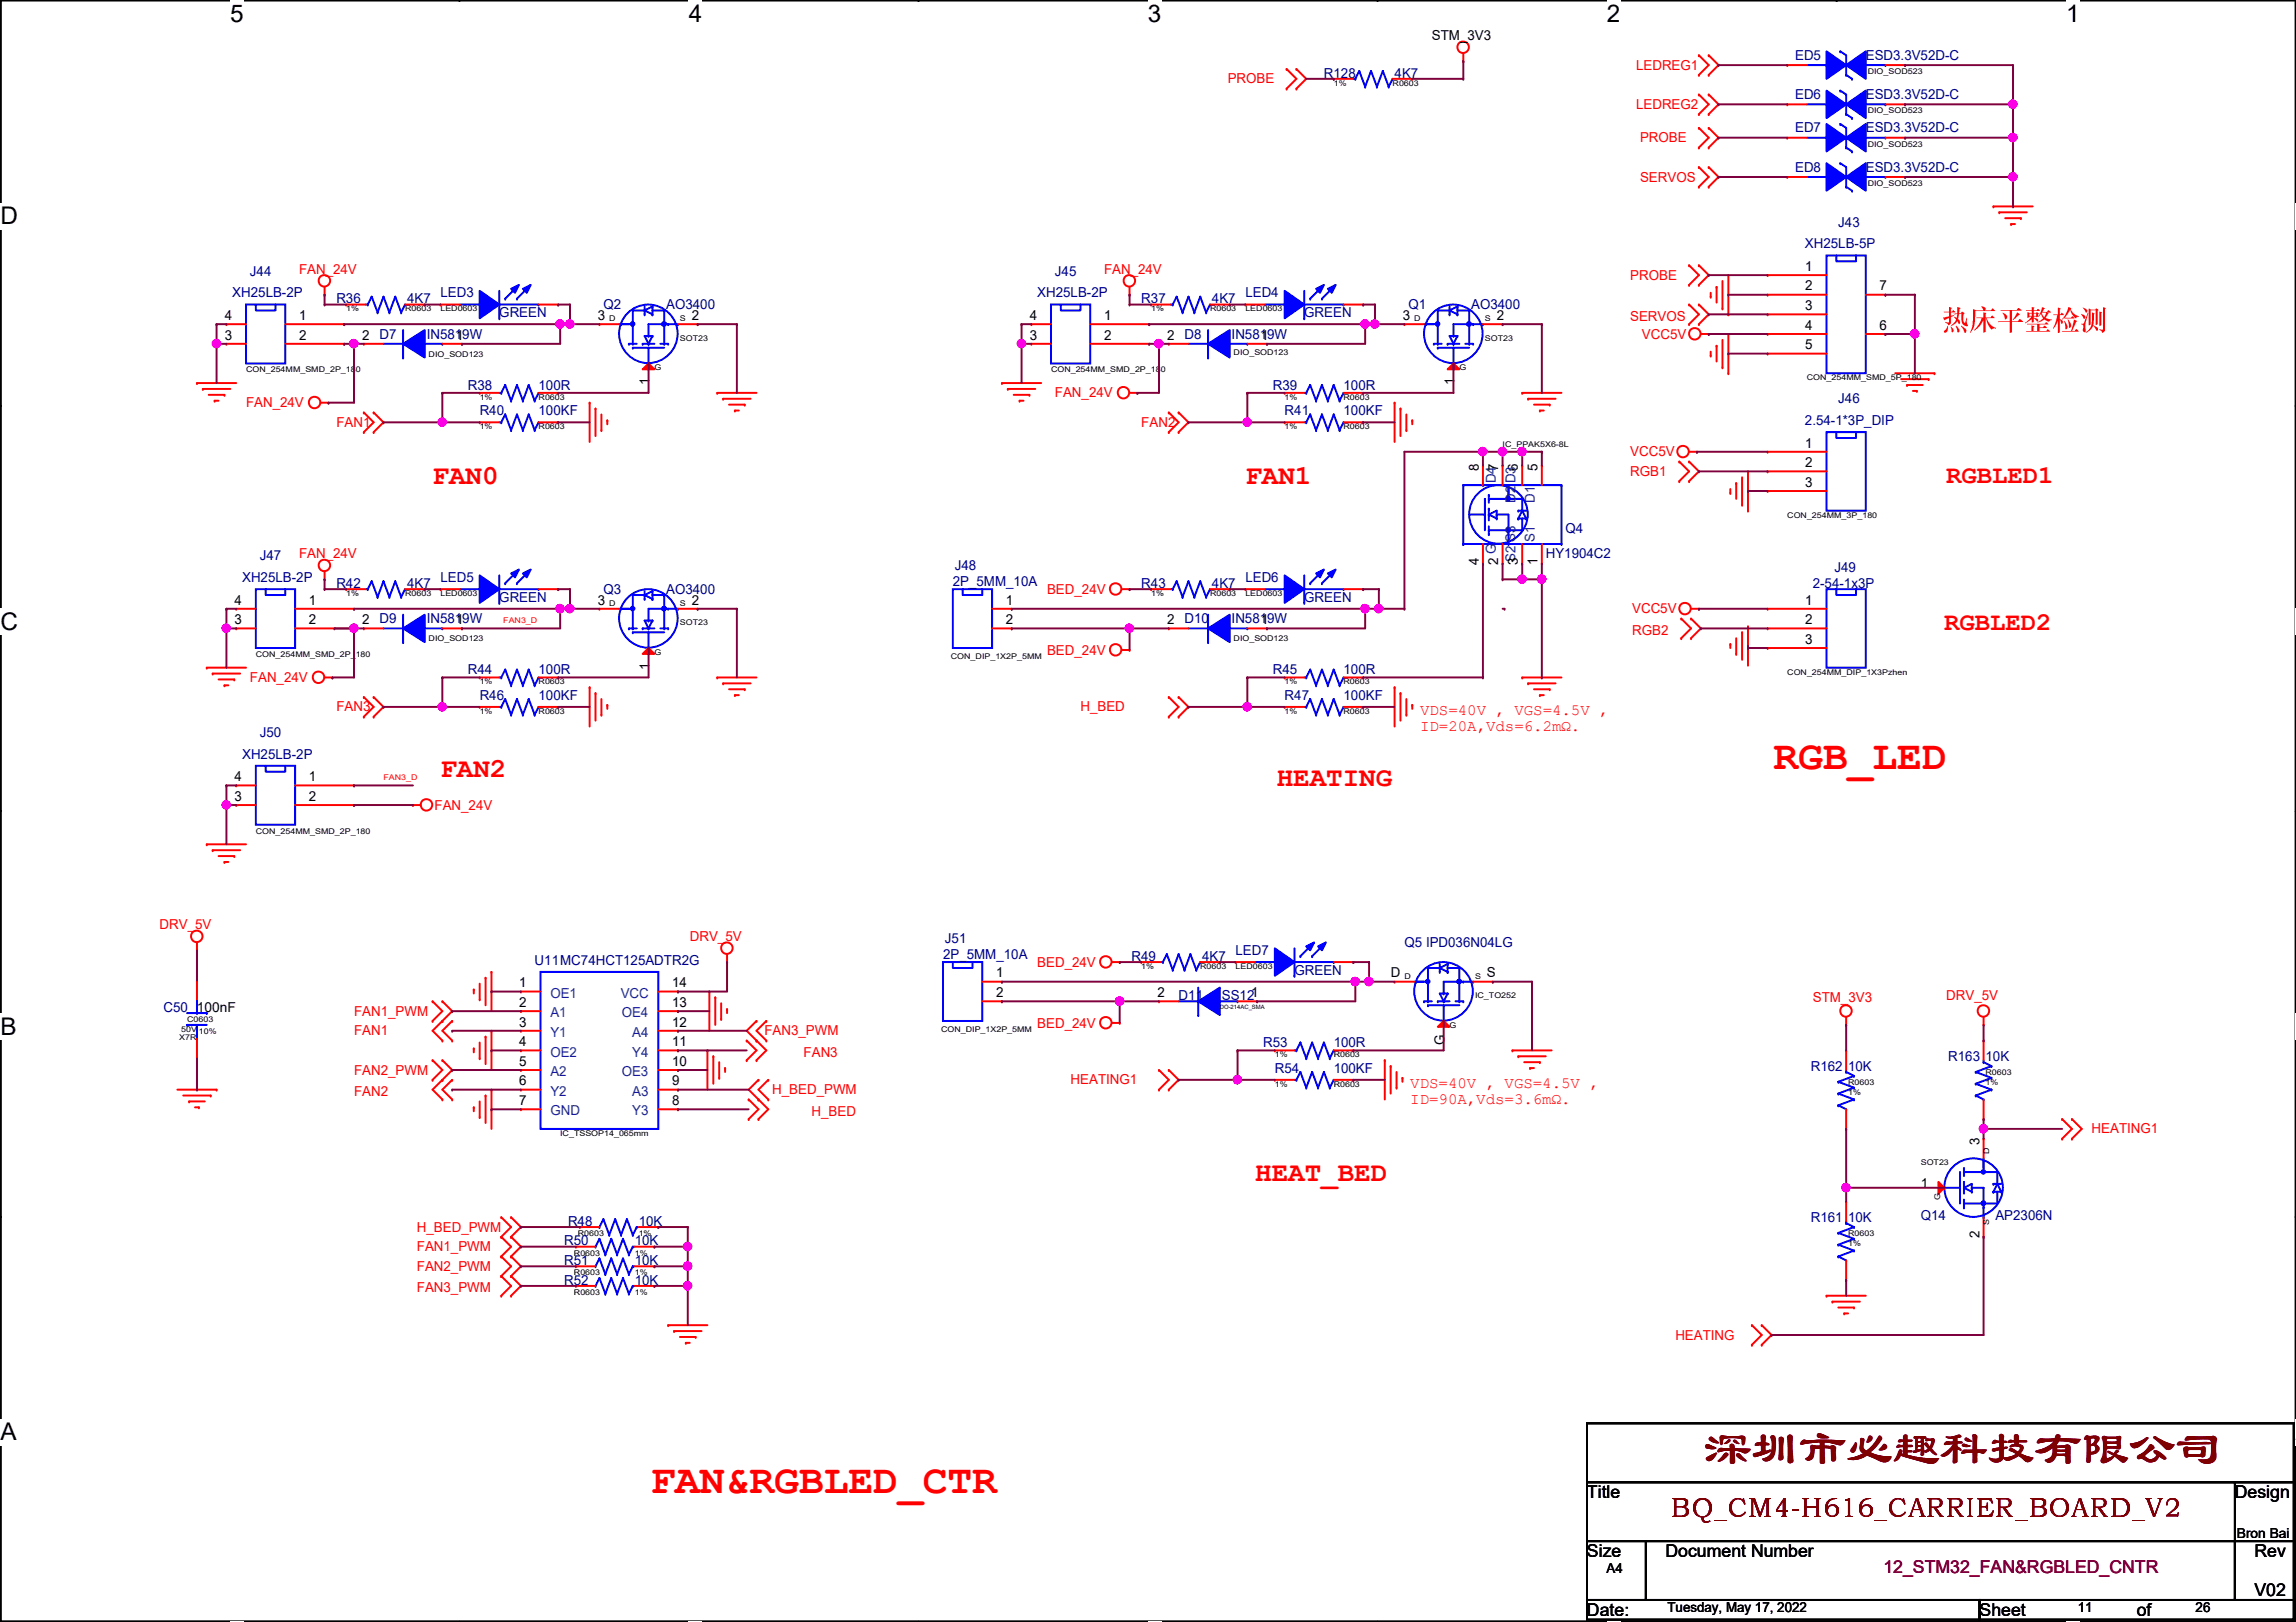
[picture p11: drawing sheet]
<svg xmlns="http://www.w3.org/2000/svg" width="297mm" height="210mm" viewBox="0 0 297 210" stroke-linecap="round" stroke-linejoin="round" font-family="sans-serif">
<defs><g id="words">
<text font-size="6.1" fill="#7f0000" x="220.6" y="189.4">深圳市必趣科技有限公司</text>
<g font-size="5.3" fill="#f00">
<text x="229.4" y="99.5">RGB_LED</text>
<text x="84.2" y="193.3">FAN&amp;RGBLED_CTR</text>
</g>
<g font-size="3.6" fill="#f00">
<text x="56" y="62.7">FAN0</text>
<text x="161.1" y="62.7">FAN1</text>
<text x="57" y="100.5">FAN2</text>
<text x="165.2" y="101.8">HEATING</text>
<text x="162.4" y="152.8">HEAT_BED</text>
</g>
<text font-size="3.5" fill="#f00" x="251.3" y="42.4">热床平整检测</text>
<text font-size="3.5" fill="#7f0000" x="216.2" y="196.3">BQ_CM4-H616_CARRIER_BOARD_V2</text>
<g font-size="3.3" fill="#f00">
<text x="251.8" y="62.4">RGBLED1</text>
<text x="251.5" y="81.5">RGBLED2</text>
</g>
<g font-size="3.1">
<text x="29.8" y="2.8">5</text>
<text x="89.1" y="2.8">4</text>
<text x="148.5" y="2.8">3</text>
<text x="207.9" y="2.8">2</text>
<text x="267.3" y="2.8">1</text>
<text x=".1" y="29">D</text>
<text x=".1" y="81.5">C</text>
<text x=".1" y="133.9">B</text>
<text x=".1" y="186.4">A</text>
<text x="297" y="186.4">A</text>
</g>
<g font-size="2.3">
<text x="205.3" y="193.9">Title</text>
<text x="289.1" y="193.9">Design</text>
<text x="205.3" y="201.5">Size</text>
<text x="215.5" y="201.5">Document Number</text>
<text x="291.7" y="201.5">Rev</text>
<text x="205.3" y="209.1">Date:</text>
<text x="256.1" y="209.1">Sheet</text>
<text x="276.4" y="209.1">of</text>
<text x="291.7" y="206.6">V02</text>
</g>
<text font-size="2.3" fill="#7f003f" x="243.7" y="203.5">12_STM32_FAN&amp;RGBLED_CNTR</text>
<g font-size="2" fill="#f00">
<text x="183.7" y="92.5">VDS=40V , VGS=4.5V ,</text>
<text x="183.7" y="94.6">ID=20A,Vds=6.2mΩ.</text>
<text x="182.5" y="140.8">VDS=40V , VGS=4.5V ,</text>
<text x="182.5" y="142.8">ID=90A,Vds=3.6mΩ.</text>
</g>
<g font-size="1.8">
<text x="185.2" y="5.2">STM_3V3</text>
<text x="233.5" y="35.1">1</text>
<text x="29.1" y="41.4">4</text>
<text x="38.7" y="41.4">1</text>
<text x="77.3" y="41.4">3</text>
<text x="89.5" y="41.4">2</text>
<text x="133.2" y="41.4">4</text>
<text x="142.8" y="41.4">1</text>
<text x="181.5" y="41.4">3</text>
<text x="193.6" y="41.4">2</text>
<text x="233.5" y="37.6">2</text>
<text x="233.5" y="40.1">3</text>
<text x="243.2" y="37.6">7</text>
<text x="29.1" y="43.9">3</text>
<text x="38.7" y="43.9">2</text>
<text x="46.9" y="43.9">2</text>
<text x="59" y="43.9">1</text>
<text x="133.2" y="43.9">3</text>
<text x="142.8" y="43.9">2</text>
<text x="151" y="43.9">2</text>
<text x="163.1" y="43.9">1</text>
<text x="233.5" y="42.7">4</text>
<text x="233.5" y="45.2">5</text>
<text x="243.2" y="42.7">6</text>
<text x="84" y="49.8" transform="rotate(-90 84 49.8)">1</text>
<text x="188.2" y="49.8" transform="rotate(-90 188.2 49.8)">1</text>
<text x="233.5" y="57.9">1</text>
<text x="191.3" y="61" transform="rotate(-90 191.3 61)">8</text>
<text x="198.9" y="61" transform="rotate(-90 198.9 61)">5</text>
<text x="233.5" y="60.5">2</text>
<text x="233.5" y="63">3</text>
<text x="191.3" y="73.2" transform="rotate(-90 191.3 73.2)">4</text>
<text x="193.8" y="73.2" transform="rotate(-90 193.8 73.2)">2 G</text>
<text x="196.4" y="73.2" transform="rotate(-90 196.4 73.2)">3S2</text>
<text x="198.9" y="73.2" transform="rotate(-90 198.9 73.2)">1</text>
<text x="30.3" y="80.8">3</text>
<text x="30.3" y="78.2">4</text>
<text x="40" y="78.2">1</text>
<text x="40" y="80.8">2</text>
<text x="46.9" y="80.8">2</text>
<text x="59" y="80.8">1</text>
<text x="77.3" y="78.2">3</text>
<text x="89.5" y="78.2">2</text>
<text x="130.1" y="78.2">1</text>
<text x="130.1" y="80.8">2</text>
<text x="151" y="80.8">2</text>
<text x="163.1" y="80.8">1</text>
<text x="233.5" y="78.2">1</text>
<text x="233.5" y="80.8">2</text>
<text x="233.5" y="83.3">3</text>
<text x="84" y="86.7" transform="rotate(-90 84 86.7)">1</text>
<text x="30.3" y="101.1">4</text>
<text x="40" y="101.1">1</text>
<text x="30.3" y="103.6">3</text>
<text x="40" y="103.6">2</text>
<text x="25.5" y="130.9">100nF</text>
<text x="67.2" y="130.3">2</text>
<text x="67.2" y="127.8">1</text>
<text x="86.9" y="130.3">13</text>
<text x="86.9" y="127.8">14</text>
<text x="128.9" y="126.5">1</text>
<text x="128.9" y="129">2</text>
<text x="149.7" y="129">2</text>
<text x="180" y="126.5">D</text>
<text x="192.4" y="126.5">S</text>
<text x="67.2" y="132.8">3</text>
<text x="67.2" y="137.9">5</text>
<text x="67.2" y="135.4">4</text>
<text x="86.9" y="137.9">10</text>
<text x="86.9" y="135.4">11</text>
<text x="86.9" y="132.8">12</text>
<text x="186.9" y="135.2" transform="rotate(-90 186.9 135.2)">G</text>
<text x="67.2" y="140.5">6</text>
<text x="67.2" y="143">7</text>
<text x="86.9" y="143">8</text>
<text x="86.9" y="140.5">9</text>
<text x="256.1" y="148.1" transform="rotate(-90 256.1 148.1)">3</text>
<text x="248.5" y="153.8">1</text>
<text x="256.1" y="160.3" transform="rotate(-90 256.1 160.3)">2</text>
<text x="207.9" y="203.6">A4</text>
<text x="289.4" y="199">Bron Bai</text>
<text x="215.7" y="208.7">Tuesday, May 17, 2022</text>
<text x="268.8" y="208.7">11</text>
<text x="284.1" y="208.7">26</text>
</g>
<g font-size="1.8" fill="#f00">
<text x="158.8" y="10.8">PROBE</text>
<text x="211.7" y="9">LEDREG1</text>
<text x="211.7" y="14.1">LEDREG2</text>
<text x="212.2" y="18.4">PROBE</text>
<text x="212.2" y="23.5">SERVOS</text>
<text x="38.7" y="35.4">FAN_24V</text>
<text x="142.8" y="35.4">FAN_24V</text>
<text x="210.9" y="36.2">PROBE</text>
<text x="210.9" y="41.5">SERVOS</text>
<text x="212.4" y="43.8">VCC5V</text>
<text x="31.8" y="52.7">FAN_24V</text>
<text x="136.5" y="51.4">FAN_24V</text>
<text x="43.5" y="55.2">FAN1</text>
<text x="147.7" y="55.2">FAN2</text>
<text x="210.9" y="59.1">VCC5V</text>
<text x="210.9" y="61.6">RGB1</text>
<text x="38.7" y="72.3">FAN_24V</text>
<text x="135.5" y="76.8">BED_24V</text>
<text x="211.2" y="79.4">VCC5V</text>
<text x="211.2" y="82.2">RGB2</text>
<text x="32.3" y="88.3">FAN_24V</text>
<text x="135.5" y="84.7">BED_24V</text>
<text x="43.5" y="92.1">FAN3</text>
<text x="139.8" y="92.1">H_BED</text>
<text x="56.2" y="104.8">FAN_24V</text>
<text x="20.7" y="120.3">DRV_5V</text>
<text x="89.2" y="121.8">DRV_5V</text>
<text x="134.2" y="125.1">BED_24V</text>
<text x="45.8" y="131.4">FAN1_PWM</text>
<text x="234.5" y="129.7">STM_3V3</text>
<text x="251.8" y="129.4">DRV_5V</text>
<text x="45.8" y="134">FAN1</text>
<text x="98.9" y="134">FAN3_PWM</text>
<text x="104" y="136.8">FAN3</text>
<text x="134.2" y="133">BED_24V</text>
<text x="45.8" y="139.1">FAN2_PWM</text>
<text x="45.8" y="141.9">FAN2</text>
<text x="99.9" y="141.6">H_BED_PWM</text>
<text x="138.5" y="140.3">HEATING1</text>
<text x="105" y="144.4">H_BED</text>
<text x="270.6" y="146.7">HEATING1</text>
<text x="53.9" y="159.4">H_BED_PWM</text>
<text x="53.9" y="161.9">FAN1_PWM</text>
<text x="53.9" y="167.3">FAN3_PWM</text>
<text x="53.9" y="164.5">FAN2_PWM</text>
<text x="216.7" y="173.4">HEATING</text>
</g>
<g font-size="1.8" fill="#00007f">
<text x="171.3" y="10">R128</text>
<text x="180.4" y="10">4K7</text>
<text x="232.2" y="7.7">ED5</text>
<text x="241.4" y="7.7">ESD3.3V52D-C</text>
<text x="232.2" y="12.8">ED6</text>
<text x="232.2" y="17.1">ED7</text>
<text x="241.4" y="12.8">ESD3.3V52D-C</text>
<text x="241.4" y="17.1">ESD3.3V52D-C</text>
<text x="232.2" y="22.2">ED8</text>
<text x="241.4" y="22.2">ESD3.3V52D-C</text>
<text x="237.8" y="29.3">J43</text>
<text x="32.3" y="35.7">J44</text>
<text x="136.5" y="35.7">J45</text>
<text x="233.5" y="32.1">XH25LB-5P</text>
<text x="30.1" y="38.5">XH25LB-2P</text>
<text x="43.5" y="39.2">R36</text>
<text x="52.7" y="39.2">4K7</text>
<text x="57" y="38.5">LED3</text>
<text x="64.6" y="41">GREEN</text>
<text x="78.1" y="40">Q2</text>
<text x="86.2" y="40">AO3400</text>
<text x="134.2" y="38.5">XH25LB-2P</text>
<text x="147.7" y="39.2">R37</text>
<text x="156.8" y="39.2">4K7</text>
<text x="161.1" y="38.5">LED4</text>
<text x="168.7" y="41">GREEN</text>
<text x="182.2" y="40">Q1</text>
<text x="190.3" y="40">AO3400</text>
<text x="49.1" y="43.8">D7</text>
<text x="55.2" y="43.8">IN5819W</text>
<text x="153.2" y="43.8">D8</text>
<text x="159.3" y="43.8">IN5819W</text>
<text x="60.5" y="50.4">R38</text>
<text x="62.1" y="53.7">R40</text>
<text x="69.7" y="53.7">100KF</text>
<text x="69.7" y="50.4">100R</text>
<text x="164.7" y="50.4">R39</text>
<text x="166.2" y="53.7">R41</text>
<text x="173.8" y="50.4">100R</text>
<text x="173.8" y="53.7">100KF</text>
<text x="237.8" y="52.2">J46</text>
<text x="233.5" y="55">2.54-1*3P_DIP</text>
<text x="202.5" y="69">Q4</text>
<text x="31.3" y="75.3">XH25LB-2P</text>
<text x="33.6" y="72.5">J47</text>
<text x="43.5" y="76.1">R42</text>
<text x="52.7" y="76.1">4K7</text>
<text x="57" y="75.3">LED5</text>
<text x="64.6" y="77.9">GREEN</text>
<text x="78.1" y="76.8">Q3</text>
<text x="86.2" y="76.8">AO3400</text>
<text x="123.3" y="75.8">2P_5MM_10A</text>
<text x="123.5" y="73.8">J48</text>
<text x="147.7" y="76.1">R43</text>
<text x="156.8" y="76.1">4K7</text>
<text x="161.1" y="75.3">LED6</text>
<text x="168.7" y="77.9">GREEN</text>
<text x="200" y="72.3">HY1904C2</text>
<text x="234.5" y="76.1">2-54-1x3P</text>
<text x="237.3" y="74">J49</text>
<text x="49.1" y="80.6">D9</text>
<text x="55.2" y="80.6">IN5819W</text>
<text x="153.2" y="80.6">D10</text>
<text x="159.3" y="80.6">IN5819W</text>
<text x="60.5" y="87.2">R44</text>
<text x="69.7" y="87.2">100R</text>
<text x="164.7" y="87.2">R45</text>
<text x="173.8" y="87.2">100R</text>
<text x="33.6" y="95.4">J50</text>
<text x="62.1" y="90.6">R46</text>
<text x="69.7" y="90.6">100KF</text>
<text x="166.2" y="90.6">R47</text>
<text x="173.8" y="90.6">100KF</text>
<text x="31.3" y="98.2">XH25LB-2P</text>
<text x="69.2" y="124.8">U11MC74HCT125ADTR2G</text>
<text x="122" y="124.1">2P_5MM_10A</text>
<text x="122.3" y="122">J51</text>
<text x="146.4" y="124.3">R49</text>
<text x="155.5" y="124.3">4K7</text>
<text x="159.8" y="123.6">LED7</text>
<text x="181.7" y="122.6">Q5 IPD036N04LG</text>
<text x="21.2" y="130.9">C50</text>
<text x="152.5" y="129.4">D11</text>
<text x="158.1" y="129.4">SS121</text>
<text x="167.5" y="126.1">GREEN</text>
<text x="163.4" y="135.5">R53</text>
<text x="172.5" y="135.5">100R</text>
<text x="252" y="137.3">R163 10K</text>
<text x="164.9" y="138.8">R54</text>
<text x="172.5" y="138.8">100KF</text>
<text x="234.3" y="138.6">R162 10K</text>
<text x="73" y="161.2">R50</text>
<text x="73.5" y="158.6">R48</text>
<text x="82.1" y="161.2">10K</text>
<text x="82.6" y="158.6">10K</text>
<text x="234.3" y="158.1">R161 10K</text>
<text x="248.5" y="157.9">Q14</text>
<text x="258.1" y="157.9">AP2306N</text>
<text x="73" y="163.7">R51</text>
<text x="73" y="166.2">R52</text>
<text x="82.1" y="163.7">10K</text>
<text x="82.1" y="166.2">10K</text>
</g>
<g font-size="1.8" fill="#003f7f">
<text x="193.5" y="62.5" transform="rotate(-90 193.5 62.5)">D47</text>
<text x="196" y="65.1" transform="rotate(-90 196 65.1)">D2</text>
<text x="196" y="62.5" transform="rotate(-90 196 62.5)">D36</text>
<text x="198.6" y="65.1" transform="rotate(-90 198.6 65.1)">D1</text>
<text x="196" y="70.1" transform="rotate(-90 196 70.1)">S3</text>
<text x="198.6" y="70.1" transform="rotate(-90 198.6 70.1)">S1</text>
<text x="71.2" y="131.7">A1</text>
<text x="71.2" y="129.1">OE1</text>
<text x="80.3" y="129.1">VCC</text>
<text x="80.4" y="131.7">OE4</text>
<text x="71.2" y="134.2">Y1</text>
<text x="71.2" y="136.7">OE2</text>
<text x="81.8" y="136.7">Y4</text>
<text x="81.8" y="134.2">A4</text>
<text x="71.2" y="139.3">A2</text>
<text x="71.2" y="141.8">Y2</text>
<text x="80.4" y="139.3">OE3</text>
<text x="81.8" y="141.8">A3</text>
<text x="71.2" y="144.4">GND</text>
<text x="81.8" y="144.4">Y3</text>
</g>
<g font-size="1">
<text x="172.5" y="11.1">1%</text>
<text x="180.2" y="11.1">R0603</text>
<text x="241.6" y="9.6">DIO_SOD523</text>
<text x="241.6" y="14.6">DIO_SOD523</text>
<text x="241.6" y="19">DIO_SOD523</text>
<text x="241.6" y="24">DIO_SOD523</text>
<text x="44.8" y="40.3">1%</text>
<text x="52.4" y="40.3">R0603</text>
<text x="57" y="40.3">LED0603</text>
<text x="78.8" y="41.6">D</text>
<text x="88" y="41.6">S</text>
<text x="148.9" y="40.3">1%</text>
<text x="156.5" y="40.3">R0603</text>
<text x="161.1" y="40.3">LED0603</text>
<text x="183" y="41.6">D</text>
<text x="192.1" y="41.6">S</text>
<text x="55.5" y="46.1">DIO_SOD123</text>
<text x="84.7" y="47.9">G</text>
<text x="88" y="44.1">SOT23</text>
<text x="159.6" y="45.9">DIO_SOD123</text>
<text x="188.8" y="47.9">G</text>
<text x="192.1" y="44.1">SOT23</text>
<text x="31.8" y="48.2">CON_254MM_SMD_2P_180</text>
<text x="62.1" y="51.7">1%</text>
<text x="69.7" y="51.7">R0603</text>
<text x="136" y="48.2">CON_254MM_SMD_2P_180</text>
<text x="166.2" y="51.7">1%</text>
<text x="173.8" y="51.7">R0603</text>
<text x="233.8" y="49.2">CON_254MM_SMD_5P_180</text>
<text x="62.1" y="55.5">1%</text>
<text x="69.7" y="55.5">R0603</text>
<text x="166.2" y="55.5">1%</text>
<text x="173.8" y="55.5">R0603</text>
<text x="194.4" y="57.8">IC_PPAK5X6-8L</text>
<text x="231.2" y="67">CON_254MM_3P_180</text>
<text x="44.8" y="77.1">1%</text>
<text x="52.4" y="77.1">R0603</text>
<text x="57" y="77.1">LED0603</text>
<text x="148.9" y="77.1">1%</text>
<text x="156.5" y="77.1">R0603</text>
<text x="161.1" y="77.1">LED0603</text>
<text x="55.5" y="83">DIO_SOD123</text>
<text x="78.8" y="78.4">D</text>
<text x="88" y="80.9">SOT23</text>
<text x="88" y="78.4">S</text>
<text x="159.6" y="83">DIO_SOD123</text>
<text x="33.1" y="85">CON_254MM_SMD_2P_180</text>
<text x="62.1" y="88.6">1%</text>
<text x="69.7" y="88.6">R0603</text>
<text x="84.7" y="84.8">G</text>
<text x="123" y="85.3">CON_DIP_1X2P_5MM</text>
<text x="166.2" y="88.6">1%</text>
<text x="173.8" y="88.6">R0603</text>
<text x="231.2" y="87.3">CON_254MM_DIP_1X3Pzhen</text>
<text x="62.1" y="92.4">1%</text>
<text x="69.7" y="92.4">R0603</text>
<text x="166.2" y="92.4">1%</text>
<text x="173.8" y="92.4">R0603</text>
<text x="33.1" y="107.9">CON_254MM_SMD_2P_180</text>
<text x="147.7" y="125.4">1%</text>
<text x="155.3" y="125.4">R0603</text>
<text x="159.8" y="125.4">LED0603</text>
<text x="181.7" y="126.7">D</text>
<text x="190.8" y="129.2">IC_TO252</text>
<text x="190.8" y="126.7">S</text>
<text x="23.2" y="134.5">X7R</text>
<text x="23.4" y="133.5">50V</text>
<text x="24.2" y="132.2">C0603</text>
<text x="25.7" y="133.8">10%</text>
<text x="121.7" y="133.5">CON_DIP_1X2P_5MM</text>
<text x="164.9" y="136.8">1%</text>
<text x="172.5" y="136.8">R0603</text>
<text x="187.5" y="133">G</text>
<text x="164.9" y="140.6">1%</text>
<text x="172.5" y="140.6">R0603</text>
<text x="239.1" y="140.4">R0603</text>
<text x="239.1" y="141.6">1%</text>
<text x="256.9" y="139.1">R0603</text>
<text x="256.9" y="140.4">1%</text>
<text x="72.5" y="147">IC_TSSOP14_065mm</text>
<text x="257.3" y="149.4" transform="rotate(-90 257.3 149.4)">D</text>
<text x="248.5" y="150.8">SOT23</text>
<text x="251" y="155.2" transform="rotate(-90 251 155.2)">G</text>
<text x="74.8" y="159.9">R0603</text>
<text x="82.6" y="159.9">1%</text>
<text x="239.1" y="159.9">R0603</text>
<text x="239.1" y="161.2">1%</text>
<text x="257.3" y="158.5" transform="rotate(-90 257.3 158.5)">S</text>
<text x="74.2" y="162.5">R0603</text>
<text x="74.2" y="165">R0603</text>
<text x="74.2" y="167.6">R0603</text>
<text x="82.1" y="162.5">1%</text>
<text x="82.1" y="165">1%</text>
<text x="82.1" y="167.6">1%</text>
</g>
<g font-size="1" fill="#f00">
<text x="65.1" y="80.6">FAN3_D</text>
<text x="49.6" y="100.9">FAN3_D</text>
</g>
<text font-size=".8" x="157.8" y="130.6">DO-214AC_SMA</text>
</g></defs>
<path d="M.1 0h296.9v209.8h-296.9z" fill="none" stroke="#000" stroke-width=".25"/>
<g fill="#fff">
<path d="M29.8 0h1.7v3.5h-1.7z"/>
<path d="M29.8 209.8h1.7v.1h-1.7z"/>
</g>
<path d="M59.4 0h.1M59.4 209.8h.1" fill="none" stroke="#000" stroke-width=".25"/>
<g fill="#fff">
<path d="M89.1 0h1.7v3.5h-1.7z"/>
<path d="M89.1 209.8h1.7v.1h-1.7z"/>
</g>
<path d="M118.8 0h.1M118.8 209.8h.1" fill="none" stroke="#000" stroke-width=".25"/>
<g fill="#fff">
<path d="M148.5 0h1.7v3.5h-1.7z"/>
<path d="M148.5 209.8h1.7v.1h-1.7z"/>
</g>
<path d="M178.2 0h.1M178.2 209.8h.1" fill="none" stroke="#000" stroke-width=".25"/>
<g fill="#fff">
<path d="M207.9 0h1.7v3.5h-1.7z"/>
<path d="M207.9 209.8h1.7v.1h-1.7z"/>
</g>
<path d="M237.6 0h.1M237.6 209.8h.1" fill="none" stroke="#000" stroke-width=".25"/>
<g fill="#fff">
<path d="M267.3 0h1.7v3.5h-1.7z"/>
<path d="M267.3 209.8h1.7v.1h-1.7z"/>
<path d="M.1 26.2h2.2v3.5h-2.2z"/>
<path d="M297 26.2h.1v3.5h-.1z"/>
<path d="M.1 78.7h2.2v3.5h-2.2z"/>
<path d="M297 78.7h.1v3.5h-.1z"/>
</g>
<path d="M.1 52.5h.1M297 52.5h.1" fill="none" stroke="#000" stroke-width=".25"/>
<g fill="#fff">
<path d="M.1 131.1h2.1v3.5h-2.1z"/>
<path d="M297 131.1h.1v3.5h-.1z"/>
</g>
<path d="M.1 104.9h.1M297 104.9h.1" fill="none" stroke="#000" stroke-width=".25"/>
<path d="M.1 104.9h.1M297 104.9h.1" fill="none" stroke="#000" stroke-width=".13"/>
<g fill="#fff">
<path d="M.1 183.6h2.1v3.5h-2.1z"/>
<path d="M297 183.6h.1v3.5h-.1z"/>
</g>
<path d="M.1 157.4h.1M297 157.4h.1M205.3 184.2h91.5v7.6h-91.5zM205.3 191.8h91.5v7.6h-91.5zM205.3 199.4h7.6v7.7h-7.6zM212.9 199.4h76.2v7.7h-76.2zM289.1 199.4h7.7v7.7h-7.7zM289.1 191.8h.1M289.1 191.8v7.6M205.3 207.1h50.8v2.5h-50.8zM256.1 207.1h40.7v2.5h-40.7z" fill="none" stroke="#000" stroke-width=".25"/>
<g fill="none" stroke="#f00" stroke-width=".25">
<path d="M166.5 8.9h.1M166.5 11.5h.1M166.5 8.9l1.2 1.3-1.2 1.3M167.7 11.5h.1M167.7 8.9h.1M167.7 8.9l1.3 1.3-1.3 1.3M189.3 7.9h.1M189.3 6.9v1M219.8 16.6h.1M219.8 19.1h.1M219.8 9.7h.1M219.8 7.2h.1"/>
<path d="M219.8 14.8h.1M219.8 12.2h.1M219.8 16.6l1.3 1.2-1.3 1.3M219.8 7.2l1.3 1.2-1.3 1.3M219.8 12.2l1.3 1.3-1.3 1.3M221.1 19.1h.1M221.1 16.6h.1M221.1 7.2h.1M221.1 9.7h.1M221.1 12.2h.1M221.1 14.8h.1M221.1 16.6l1.2 1.2-1.2 1.3"/>
<path d="M221.1 7.2l1.2 1.2-1.2 1.3M221.1 12.2l1.2 1.3-1.2 1.3M42 38.1h.1M42 37.1v1M146.1 38.1h.1M146.1 37.1v1M218.5 34.3h.1M218.5 36.9h.1M218.5 39.4h.1M218.5 34.3l1.3 1.3-1.3 1.3M218.5 39.4l1.3 1.3-1.3 1.3M219.8 36.9h.1"/>
<path d="M219.8 34.3h.1M219.8 39.4h.1M219.8 24.2h.1M219.8 21.6h.1M219.8 34.3l1.3 1.3-1.3 1.3M219.8 39.4l1.3 1.3-1.3 1.3M219.8 21.6l1.3 1.3-1.3 1.3M221.1 21.6h.1M221.1 24.2h.1M221.1 21.6l1.2 1.3-1.2 1.3M221.3 38.4h.1M221.3 37.9v.5"/>
<path d="M222.1 37.1h.1M222.1 37.1v2.1M222.8 39.9h.1M222.8 36.4v3.5M223.6 35.6v5.1M257.9 26.7h.1M257.9 26.7h5.1M258.7 27.5h.1M258.7 27.5h3.5M259.4 28.2h2M260.2 29h.1M260.2 29h.5"/>
<path d="M261.4 28.2h.1M25.5 49.6h.1M25.5 49.6h5.1M26.2 50.3h.1M26.2 50.3h3.6M27 51.1h2M27.8 51.9h.1M27.8 51.9h.5M29 51.1h.1M41.5 52.1h1M42.5 52.1h.1M47.1 53.4h.1"/>
<path d="M47.1 55.9h.1M47.1 53.4l1.2 1.3-1.2 1.2M48.3 55.9h.1M48.3 53.4h.1M48.3 53.4l1.3 1.3-1.3 1.2M76.3 52.1h.1M76.3 52.1v5.1M77 52.9h.1M77 52.9v3.5M77.8 55.7h.1M77.8 53.6v2.1M78.6 54.4h.1"/>
<path d="M78.6 54.4v.5M92.8 50.8h.1M92.8 50.8h5.1M93.6 51.6h.1M93.6 51.6h3.5M94.3 52.4h2M95.1 53.1h.1M95.1 53.1h.5M96.3 52.4h.1M129.6 49.6h.1M129.6 49.6h5.1M130.4 50.3h.1"/>
<path d="M130.4 50.3h3.5M131.1 51.1h2.1M131.9 51.9h.1M131.9 51.9h.5M133.2 51.1h.1M146.1 50.8h1M147.1 50.8h.1M151.2 53.4h.1M151.2 55.9h.1M151.2 53.4l1.3 1.3-1.3 1.2M152.5 55.9h.1M152.5 53.4h.1"/>
<path d="M152.5 53.4l1.3 1.3-1.3 1.2M180.4 52.1h.1M180.4 52.1v5.1M181.2 52.9h.1M181.2 52.9v3.5M181.9 55.7h.1M181.9 53.6v2.1M182.7 54.4h.1M182.7 54.4v.5M196.9 50.8h.1M196.9 50.8h5.1M197.7 51.6h.1"/>
<path d="M197.7 51.6h3.5M198.5 52.4h2M199.2 53.1h.1M199.2 53.1h.5M200.5 52.4h.1M217.3 59.7h.1M217.3 59.7l1.2 1.3-1.2 1.3M218.5 42h.1M218.5 59.7h.1M218.5 58.5h1M218.5 59.7l1.3 1.3-1.3 1.3M219.5 58.5h.1"/>
<path d="M219.8 42h.1M220 43.2h1.1M221.1 43.2h.1M221.3 46h.1M221.3 45.5v.5M222.1 44.7h.1M222.1 44.7v2.1M222.8 47.5h.1M222.8 44v3.5M223.6 40.7h.1M223.6 48.3h.1M223.6 43.2v5.1"/>
<path d="M245.2 48.3h5.1M246 49.1h3.5M246.7 49.8h.1M246.7 49.8h2M247.5 50.6h.5M248 50.6h.1M249.5 49.1h.1M250.3 48.3h.1M42 75h.1M42 74v1M145.1 76.2h1M146.1 76.2h.1"/>
<path d="M217.3 62.3h.1M218.5 62.3h.1M218.8 78.8h1M219.8 78.8h.1M223.9 63.8h.1M223.9 63.3v.5M224.6 62.5h.1M224.6 62.5v2.1M225.4 65.3h.1M225.4 61.8v3.5M226.1 66.1h.1M226.1 61v5.1"/>
<path d="M26.8 86.4h.1M26.8 86.4h5M27.5 87.2h.1M27.5 87.2h3.6M28.3 87.9h2M29 88.7h.1M29 88.7h.5M30.3 87.9h.1M42 87.7h1M43 87.7h.1M47.1 90.2h.1M47.1 92.8h.1"/>
<path d="M47.1 90.2l1.2 1.3-1.2 1.3M48.3 92.8h.1M48.3 90.2h.1M48.3 90.2l1.3 1.3-1.3 1.3M76.3 88.9h.1M76.3 88.9v5.1M77 89.7h.1M77 89.7v3.6M77.8 92.5h.1M77.8 90.5v2M78.6 91.2h.1M78.6 91.2v.5"/>
<path d="M92.8 87.7h.1M92.8 87.7h5.1M93.6 88.4h.1M93.6 88.4h3.5M94.3 89.2h2M95.1 90h.1M95.1 90h.5M96.3 89.2h.1M145.1 84.1h1M146.1 84.1h.1M151.2 90.2h.1M151.2 92.8h.1"/>
<path d="M151.2 90.2l1.3 1.3-1.3 1.3M152.5 92.8h.1M152.5 90.2h.1M152.5 90.2l1.3 1.3-1.3 1.3M180.4 88.9h.1M180.4 88.9v5.1M181.2 89.7h.1M181.2 89.7v3.6M181.9 92.5h.1M181.9 90.5v2M182.7 91.2h.1M182.7 91.2v.5"/>
<path d="M196.9 87.7h.1M196.9 87.7h5.1M197.7 88.4h.1M197.7 88.4h3.5M198.5 89.2h2M199.2 90h.1M199.2 90h.5M200.5 89.2h.1M217.5 80.1h.1M217.5 82.6h.1M217.5 80.1l1.3 1.2-1.3 1.3M218.8 82.6h.1"/>
<path d="M218.8 80.1h.1M218.8 80.1l1.2 1.2-1.2 1.3M223.9 83.4h.1M223.9 83.4v.5M224.6 84.6h.1M224.6 82.6v2M225.4 81.8h.1M225.4 81.8v3.6M226.1 81.1h.1M226.1 81.1v5M26.8 109.3h.1M26.8 109.3h5"/>
<path d="M27.5 110h.1M27.5 110h3.6M28.3 110.8h2M29 111.5h.1M29 111.5h.5M30.3 110.8h.1M53.4 104.2h.1M53.4 104.2h1M25.5 123h.1M25.5 122v1M56 132.1h.1M56 129.6h.1"/>
<path d="M56 139.7h.1M56 137.2h.1M56 129.6l1.2 1.3-1.2 1.2M56 137.2l1.2 1.3-1.2 1.2M57.2 129.6h.1M57.2 132.1h.1M57.2 134.7h.1M57.2 137.2h.1M57.2 139.7h.1M57.2 129.6l1.3 1.3-2.5 2.5 1.2 1.3M57.2 137.2l1.3 1.3-2.5 2.5 1.2 1.3M58.5 132.1h.1"/>
<path d="M58.5 134.7h.1M58.5 139.7h.1M58.5 132.1l-1.3 1.3 1.3 1.3M58.5 139.7l-1.3 1.3 1.3 1.3M61.3 128.1h.1M61.3 135.7h.1M61.3 128.1v.5M61.3 135.7v.5M62.1 129.3h.1M62.1 136.9h.1M62.1 127.3v2M62.1 134.9v2"/>
<path d="M62.8 126.5h.1M62.8 134.2h.1M62.8 126.5v3.6M62.8 134.2v3.5M63.6 125.8h.1M63.6 133.4h.1M63.6 125.8v5.1M63.6 133.4v5.1M91.5 135.9h.1M91.5 135.9v5.1M91.8 128.3h.1M91.8 128.3v5.1"/>
<path d="M92.3 136.7h.1M92.3 136.7v3.6M92.5 129.1h.1M92.5 129.1v3.5M93 139.5h.1M93 137.5v2M93.3 131.9h.1M93.3 129.8v2.1M93.8 138.2h.1M93.8 138.2v.5M94.1 130.6h.1M94.1 124.5h.1"/>
<path d="M94.1 123.5v1M94.1 130.6v.5M96.6 134.7h.1M96.6 137.2h.1M96.6 134.7l1.3 1.2-1.3 1.3M97.9 132.1h.1M97.9 134.7h.1M97.9 137.2h.1M97.9 132.1l-1.3 1.3 2.5 2.5-1.2 1.3M98.1 139.7h.1M98.1 139.7l-1.2 1.3 2.5 2.6-1.3 1.2M99.1 134.7h.1"/>
<path d="M99.1 132.1h.1M99.1 132.1l-1.2 1.3 1.2 1.3M99.4 139.7h.1M99.4 139.7l-1.3 1.3 1.3 1.3M143.8 124.5h1.1M143.8 132.4h1.1M144.9 124.5h.1M144.9 132.4h.1M149.9 138.5h.1M149.9 138.5l1.3 1.2-1.3 1.3M151.2 138.5h.1M151.2 138.5l1.3 1.2-1.3 1.3"/>
<path d="M179.2 137.2h.1M179.2 137.2v5.1M179.9 138h.1M179.9 138v3.5M180.7 138.7v2.1M181.4 139.5h.1M181.4 139.5v.5M195.7 135.9h.1M195.7 135.9h5M196.4 136.7h.1M196.4 136.7h3.6M197.2 137.5h2"/>
<path d="M197.9 138.2h.1M197.9 138.2h.6M199.2 137.5h.1M238.8 132.6h.1M238.8 131.6v1M256.6 132.6h.1M256.6 131.6v1M22.9 141h5.1M23.7 141.8h3.6M24.5 142.5h.1M24.5 142.5h2M25.2 143.3h.5"/>
<path d="M25.7 143.3h.1M27.3 141.8h.1M28 141h.1M57.2 142.3h.1M58.5 142.3h.1M61.3 143.3h.1M61.3 143.3v.5M62.1 144.6h.1M62.1 142.5v2.1M62.8 141.8h.1M62.8 141.8v3.5M63.6 141h.1"/>
<path d="M63.6 141v5.1M64.9 157.5h.1M64.9 157.5l1.2 1.3-1.2 1.3M66.1 157.5h.1M66.1 157.5l1.3 1.3-1.3 1.3M96.9 142.3h.1M96.9 144.8h.1M96.9 142.3l1.2 1.3-1.2 1.2M98.1 142.3h.1M98.1 144.8h.1M99.4 142.3h.1M149.9 141h.1"/>
<path d="M151.2 141h.1M180.7 140.8h.1M266.8 144.8h.1M266.8 147.4h.1M266.8 144.8l1.3 1.3-1.3 1.3M268.1 144.8h.1M268.1 147.4h.1M268.1 144.8l1.2 1.3-1.2 1.3M64.9 167.7h.1M64.9 165.1h.1M64.9 160.1h.1M64.9 162.6h.1"/>
<path d="M64.9 165.1l1.2 1.3-1.2 1.3M64.9 162.6l1.2 1.3-1.2 1.2M64.9 160.1l1.2 1.2-1.2 1.3M66.1 165.1h.1M66.1 167.7h.1M66.1 160.1h.1M66.1 162.6h.1M66.1 165.1l1.3 1.3-1.3 1.3M66.1 162.6l1.3 1.3-1.3 1.2M66.1 160.1l1.3 1.2-1.3 1.3M86.4 171.5h.1M86.4 171.5h5.1"/>
<path d="M87.2 172.3h.1M87.2 172.3h3.6M88 173h2M88.7 173.8h.1M88.7 173.8h.5M90 173h.1M226.6 174h.1M226.6 171.5h.1M226.6 171.5l1.3 1.3-1.3 1.2M227.9 171.5h.1M227.9 174h.1M227.9 171.5l1.3 1.3-1.3 1.2"/>
<path d="M236.3 167.7h.1M236.3 167.7h5.1M237.1 168.4h.1M237.1 168.4h3.5M237.8 169.2h2.1M238.6 170h.1M238.6 170h.5M239.9 169.2h.1"/>
<circle cx="189.3" cy="6.1" r=".75"/>
<circle cx="42" cy="36.3" r=".75"/>
<circle cx="146.1" cy="36.3" r=".75"/>
<circle cx="40.7" cy="52.1" r=".75"/>
<circle cx="145.3" cy="50.8" r=".75"/>
<circle cx="217.7" cy="58.4" r=".75"/>
<circle cx="219.3" cy="43.2" r=".75"/>
<circle cx="42" cy="73.2" r=".75"/>
<circle cx="144.3" cy="76.2" r=".75"/>
<circle cx="218" cy="78.8" r=".75"/>
<circle cx="41.2" cy="87.6" r=".75"/>
<circle cx="144.3" cy="84.1" r=".75"/>
<circle cx="55.2" cy="104.2" r=".75"/>
<circle cx="25.5" cy="121.2" r=".75"/>
<circle cx="94" cy="122.7" r=".75"/>
<circle cx="143.1" cy="124.5" r=".75"/>
<circle cx="143.1" cy="132.3" r=".75"/>
<circle cx="238.8" cy="130.8" r=".75"/>
<circle cx="256.6" cy="130.8" r=".75"/>
</g>
<g fill="none" stroke="#00f" stroke-width=".25">
<path d="M187.5 39.7v1M188.5 39.7h.1M188.5 39.7v1M188.5 39.7l-1 .5M184.2 42h1.8M184.5 42h.1M185.5 44.5h.1M185.5 44.5h1M185.8 41.8h.3l.1 .1-.1 .2-.1 .1-.2-.1zM186 42h.1M186 44.5h.1M186 45h.1"/>
<path d="M186 45h4.1M187.3 44.5h.1M187.3 44.5h1.5M187.5 40.2h.1M187.5 40.7h.1M187.5 40.2h-1.5v4.3M187.5 40.2l1 .5M188 45h.1M188 43.5h.1M188 44.5h.1M188 45v2M188.5 43.5h.1"/>
<path d="M188.5 40.7h.1M188.5 40.2h1.6M188.5 43.5h-1l.5 1M188.5 43.5l-.5 1M189.6 44.5h1M189.8 42h.1M189.8 42h-1.8v1.5M189.9 41.8h.3l.1 .1-.1 .2-.2 .1-.1-.1zM190.1 40.2h.1M190.1 44.5h.1M190.1 40.2v4.3M190.3 42h1.6"/>
<path d="M190.6 44.5h.1M190.6 42h.1M191.9 42h.1"/>
<circle cx="188" cy="43.2" r="3.8"/>
</g>
<path d="M187.3 47.8l.7-.8 .8 .8z" fill="#f00"/>
<path d="M181.7 42h.1M181.7 42h2.5M187.3 47.8l.7-.8 .8 .8zM188 47h.1M191.9 42h2.5M194.4 42h.1" fill="none" stroke="#f00" stroke-width=".25"/>
<path d="M156.3 79.5v3.6M153.8 81.3h7.6M156.3 83.1h.1M156.3 81.3h.1M161.4 81.3h.1" fill="none" stroke="#00f" stroke-width=".25"/>
<path d="M156.3 81.3l2.8-1.8v3.6z" fill="#00f"/>
<g fill="none" stroke="#00f" stroke-width=".25">
<path d="M233.8 8.4h2.5M236.3 8.4h.1M238.8 9.7h.1M238.8 7.2v2.5M241.4 8.4h2.5M243.9 8.4h.1M156.3 81.3l2.8-1.8v3.6zM77.6 158.8h.1M78.1 157.8h.1M78.1 157.8l.7 2M78.1 157.8l-.5 1M78.8 159.8h.1"/>
<path d="M79.6 157.8h.1M79.6 157.8l.7 2M79.6 157.8l-.8 2M80.3 159.8h.1M81.1 157.8h.1M81.1 157.8l.8 2M81.1 157.8l-.8 2M81.9 159.8h.1M82.4 158.8h.1M82.4 158.8l-.5 1M82.4 158.8h.2"/>
</g>
<path d="M151.2 81.3h.1M151.2 81.3h2.6M161.4 81.3h2.5M163.9 81.3h.1M75 158.8h.1M75 158.8h2.6M82.6 158.8h2.6M85.2 158.8h.1" fill="none" stroke="#f00" stroke-width=".25"/>
<path d="M236.3 6.6l2.5 1.8-2.5 1.8z" fill-rule="evenodd" fill="#00f"/>
<path d="M236.3 6.6l2.5 1.8-2.5 1.8zM238.1 6.6h.1M238.1 6.6l.7 .6M238.8 9.7l.8 .5M239.6 10.2h.1" fill="none" stroke="#00f" stroke-width=".25"/>
<path d="M238.8 8.4l2.6-1.8v3.6z" fill-rule="evenodd" fill="#00f"/>
<g fill="none" stroke="#00f" stroke-width=".25">
<path d="M238.8 8.4l2.6-1.8v3.6zM33.1 99.1h5.1v7.6h-5.1zM34.4 99.1v.8h2.5v-.8M152.5 129.6h7.6M155 131.4h.1M155 129.6h.1M155 127.8v3.6M160.1 129.6h.1M237.8 140h.1M237.8 140l2.1 .8M238.8 138.7h.1M238.8 138.7l1.1 .5"/>
<path d="M238.8 138.5v.2M239.9 139.2h.1M239.9 139.2l-2.1 .8M237.8 141.5h.1M237.8 143h.1M237.8 141.5l2.1 .8M237.8 143l1 .6M238.8 143.6h.1M239.9 140.8h.1M239.9 142.3h.1M239.9 140.8l-2.1 .7M239.9 142.3l-2.1 .7"/>
</g>
<g fill="none" stroke="#f00" stroke-width=".25">
<path d="M231.2 8.4h.1M231.2 8.4h2.6M243.9 8.4h2.6M246.5 8.4h.1M30.6 104.2h.1M30.6 101.6h.1M30.6 101.6h2.5M30.6 104.2h2.5M38.2 101.6h7.6M38.2 104.2h7.6M45.8 101.6h.1M45.8 104.2h.1"/>
<path d="M238.8 135.9h.1M238.8 135.9v2.6M238.8 146.1h.1M238.8 143.6v2.5"/>
</g>
<path d="M155 129.6l2.8-1.8v3.6z" fill="#00f"/>
<path d="M233.8 13.5h2.5M236.3 13.5h.1M238.8 14.8h.1M238.8 12.2v2.6M241.4 13.5h2.5M243.9 13.5h.1M155 129.6l2.8-1.8v3.6z" fill="none" stroke="#00f" stroke-width=".25"/>
<path d="M149.9 129.6h.1M149.9 129.6h2.6M160.1 129.6h2.5M162.6 129.6h.1" fill="none" stroke="#f00" stroke-width=".25"/>
<path d="M236.3 11.7l2.5 1.8-2.5 1.8z" fill-rule="evenodd" fill="#00f"/>
<path d="M236.3 11.7l2.5 1.8-2.5 1.8zM238.1 11.7h.1M238.1 11.7l.7 .5M238.8 14.8l.8 .5M239.6 15.3h.1" fill="none" stroke="#00f" stroke-width=".25"/>
<path d="M238.8 13.5l2.6-1.8v3.6z" fill-rule="evenodd" fill="#00f"/>
<g fill="none" stroke="#00f" stroke-width=".25">
<path d="M238.8 13.5l2.6-1.8v3.6zM168.7 37.6v3.6M168.7 41.2h.1M168.7 50.8h.3M169 50.8h.1M169.5 49.8h.1M169.5 49.8l-.5 1M169.5 49.8l.8 2.1M170.3 51.9h.1M171 49.8h.1M171 49.8l-.7 2.1M171 49.8l.8 2.1"/>
<path d="M171.8 51.9h.1M172.5 49.8h.1M172.5 49.8l-.7 2.1M172.5 49.8l.8 2.1M173.3 51.9h.1M173.8 50.8h.1M173.8 50.8l-.5 1.1"/>
</g>
<path d="M231.2 13.5h.1M231.2 13.5h2.6M243.9 13.5h2.6M246.5 13.5h.1M166.2 50.8h.1M166.2 50.8h2.5M173.8 50.8h2.6M176.4 50.8h.1" fill="none" stroke="#f00" stroke-width=".25"/>
<path d="M170.3 37.4l1-.5-.5 1z" fill-rule="evenodd" fill="#00f"/>
<path d="M163.7 39.4h2.5M166.2 39.4h.1M169.5 38.7h.1M170.3 37.4l1-.5-.5 1zM171 37.1l-1.5 1.6" fill="none" stroke="#00f" stroke-width=".25"/>
<path d="M166.2 37.6l2.5 1.8-2.5 1.8z" fill-rule="evenodd" fill="#00f"/>
<path d="M166.2 37.6l2.5 1.8-2.5 1.8zM168.7 39.4h5.1M171 38.7h.1M172.5 37.1l-1.5 1.6M173.8 39.4h.1" fill="none" stroke="#00f" stroke-width=".25"/>
<path d="M171.8 37.4l1-.5-.5 1z" fill-rule="evenodd" fill="#00f"/>
<g fill="none" stroke="#00f" stroke-width=".25">
<path d="M83.4 39.7v1M84.4 39.7h.1M84.4 39.7v1M84.4 39.7l-1 .5M171.8 37.4l1-.5-.5 1zM80.1 42h1.8M80.3 42h.1M81.4 44.5h.1M81.4 44.5h1M81.7 41.8h.3l.1 .1-.1 .2-.2 .1-.1-.1zM81.9 42h.1M81.9 44.5h.1"/>
<path d="M81.9 45h.1M81.9 45h4M83.1 44.5h.1M83.1 44.5h1.6M83.4 40.2h.1M83.4 40.7h.1M83.4 40.2h-1.5v4.3M83.4 40.2l1 .5M83.9 45h.1M83.9 43.5h.1M83.9 44.5h.1M83.9 45v2"/>
<path d="M84.4 43.5h.1M84.4 40.7h.1M84.4 40.2h1.5M84.4 43.5h-1l.5 1M84.4 43.5l-.5 1M85.4 44.5h1M85.7 42h.1M85.7 42h-1.8v1.5M85.7 41.8h.4v.1v.2l-.2 .1-.2-.1zM85.9 40.2h.1M85.9 44.5h.1M85.9 40.2v4.3"/>
<path d="M86.2 42h1.5M86.4 44.5h.1M86.4 42h.1M87.7 42h.1M189.3 62.8h.1M189.3 70.4h.1M189.3 62.8h12.7M189.3 70.4h12.7M189.3 62.8v7.6M190.1 66.6h2M191.9 62.8h.1M192.1 66.6h.1"/>
<path d="M192.1 64.6h.1M192.1 64.6v4M192.6 68.6h.1M192.6 64.1h.1M192.6 64.6h.1M192.6 69.1h.1M192.6 65.8h.1M192.6 66.6h.1M192.6 64.6h4.3v1.5M192.6 68.6h4.3M192.6 64.1v1M192.6 65.8v1.6"/>
<path d="M192.6 68.1v1M192.6 66.6l1-.5v1M192.6 66.6l1 .5M193.6 66.6h.1M193.6 67.1h.1M193.6 66.6h1.6v1.8M195 68.4h.3l.1 .2-.1 .2h-.2h-.1zM195 64.4h.3l.1 .1-.1 .2-.2 .1-.1-.1zM195.2 64.6h.1M195.2 69.1h.1M195.2 68.4h.1M195.2 63h.1"/>
<path d="M195.2 70.4h.1M195.2 62.8v1.8M195.2 68.9v1.5M196.4 66.1h.1M196.4 67.1h.1M196.4 66.1h1M196.4 67.1h1M196.9 68.6h.1M196.9 66.1h.1M196.9 67.1v1.5M196.9 66.1l.5 1M196.9 66.1l-.5 1"/>
<path d="M197.4 67.1h.1M202 62.8h.1M202 70.4h.1M202 62.8v7.6M69.9 125.8h15.3v20.3h-15.3zM255.6 138.7h.1M255.6 138.7l2 .8M256.6 137.5h.1M256.6 137.5l1 .5M256.6 137.2v.3M257.6 138h.1M257.6 139.5h.1"/>
<path d="M257.6 138l-2 .7M257.6 139.5l-2 .8M255.6 140.3h.1M255.6 141.8h.1M255.6 140.3l2 .7M255.6 141.8l1 .5M256.6 142.3h.1M257.6 141h.1M257.6 141l-2 .8"/>
<circle cx="83.9" cy="43.2" r="3.8"/>
<circle cx="193.9" cy="66.6" r="3.8"/>
</g>
<g fill="none" stroke="#f00" stroke-width=".25">
<path d="M161.1 39.4h.1M161.1 39.4h2.6M173.8 39.4h2.6M176.4 39.4h.1M191.9 60.2h.1M191.9 72.9h.1M191.9 60.2v2.6M191.9 70.4v2.5M194.4 60.2h.1M194.4 72.9h.1M194.4 60.2v2.6M194.4 70.4v2.5"/>
<path d="M196.9 60.2h.1M196.9 72.9h.1M196.9 60.2v2.6M196.9 70.4v2.5M199.5 60.2h.1M199.5 72.9h.1M199.5 60.2v2.6M199.5 70.4v2.5M67.4 130.9h.1M67.4 133.4h.1M67.4 128.3h.1M67.4 138.5h.1"/>
<path d="M67.4 135.9h.1M67.4 130.9h2.5M67.4 133.4h2.5M67.4 128.3h2.5M67.4 138.5h2.5M67.4 135.9h2.5M85.2 130.9h2.5M85.2 133.4h2.5M85.2 128.3h2.5M85.2 138.5h2.5M85.2 135.9h2.5M87.7 138.5h.1"/>
<path d="M87.7 135.9h.1M87.7 133.4h.1M87.7 130.9h.1M87.7 128.3h.1M256.6 134.7h.1M256.6 134.7v2.5M67.4 141h.1M67.4 143.6h.1M67.4 141h2.5M67.4 143.6h2.5M85.2 141h2.5M85.2 143.6h2.5"/>
<path d="M87.7 143.6h.1M87.7 141h.1M256.6 144.8h.1M256.6 142.3v2.5"/>
</g>
<path d="M83.9 47l.8 .8h-1.6z" fill="#f00"/>
<path d="M77.6 42h.1M77.6 42h2.5M83.9 47l.8 .8h-1.6zM83.9 47h.1M87.7 42h2.6M90.3 42h.1" fill="none" stroke="#f00" stroke-width=".25"/>
<path d="M52.2 79.5v3.6M49.6 81.3h7.6M52.2 83.1h.1M52.2 81.3h.1M57.2 81.3h.1" fill="none" stroke="#00f" stroke-width=".25"/>
<path d="M52.2 81.3l2.7-1.8v3.6z" fill="#00f"/>
<g fill="none" stroke="#00f" stroke-width=".25">
<path d="M64.6 37.6v3.6M64.6 41.2h.1M168.7 54.7h.3M169 54.7h.1M169.5 53.6h.1M169.5 53.6l-.5 1.1M169.5 53.6l.8 2.1M170.3 55.7h.1M171 53.6h.1M171 53.6l-.7 2.1M171 53.6l.8 2.1M171.8 55.7h.1"/>
<path d="M172.5 53.6h.1M172.5 53.6l-.7 2.1M172.5 53.6l.8 2.1M173.3 55.7h.1M173.8 54.7h.1M173.8 54.7l-.5 1M52.2 81.3l2.7-1.8v3.6zM150.2 124.5h.2M150.4 124.5h.1M151 123.5h.1M151 123.5l-.6 1M151 123.5l.7 2"/>
<path d="M151.7 125.5h.1M152.5 123.5h.1M152.5 123.5l-.8 2M152.5 123.5l.7 2M153.2 125.5h.1M154 123.5h.1M154 123.5l-.8 2M154 123.5l.8 2M154.8 125.5h.1M155.3 124.5h.1M155.3 124.5l-.5 1M77 161.3h.1"/>
<path d="M77.6 160.3h.1M77.6 160.3l.7 2M77.6 160.3l-.6 1M78.3 162.3h.1M79.1 160.3h.1M79.1 160.3l.7 2M79.1 160.3l-.8 2M79.8 162.3h.1M80.6 160.3h.1M80.6 160.3l.8 2M80.6 160.3l-.8 2M81.4 162.3h.1"/>
<path d="M81.9 161.3h.1M81.9 161.3l-.5 1M81.9 161.3h.2"/>
</g>
<g fill="none" stroke="#f00" stroke-width=".25">
<path d="M166.2 54.7h.1M166.2 54.7h2.5M173.8 54.7h2.6M176.4 54.7h.1M47.1 81.3h.1M47.1 81.3h2.5M57.2 81.3h2.6M59.8 81.3h.1M147.7 124.5h.1M147.7 124.5h2.5M155.3 124.5h2.5M157.8 124.5h.1"/>
<path d="M74.5 161.3h.1M74.5 161.3h2.5M82.1 161.3h2.6M84.7 161.3h.1"/>
</g>
<path d="M66.1 37.4l1-.5-.5 1z" fill-rule="evenodd" fill="#00f"/>
<path d="M59.5 39.4h2.6M62.1 39.4h.1M65.4 38.7h.1M66.1 37.4l1-.5-.5 1zM66.9 37.1l-1.5 1.6" fill="none" stroke="#00f" stroke-width=".25"/>
<path d="M62.1 37.6l2.5 1.8-2.5 1.8z" fill-rule="evenodd" fill="#00f"/>
<path d="M62.1 37.6l2.5 1.8-2.5 1.8zM64.6 39.4h5.1M66.9 38.7h.1M68.4 37.1l-1.5 1.6M69.7 39.4h.1" fill="none" stroke="#00f" stroke-width=".25"/>
<path d="M67.6 37.4l1.1-.5-.5 1z" fill-rule="evenodd" fill="#00f"/>
<g fill="none" stroke="#00f" stroke-width=".25">
<path d="M67.6 37.4l1.1-.5-.5 1zM80.1 78.8h1.8M80.3 78.8h.1M81.7 78.6h.3l.1 .1-.1 .2-.2 .1-.1-.1zM81.9 78.8h.1M83.4 77h.1M83.4 77.5h.1M83.4 77h-1.5v4.3M83.4 76.5v1M83.4 77l1 .5M84.4 77.5h.1M84.4 76.5h.1"/>
<path d="M84.4 77h1.5M84.4 76.5v1M84.4 76.5l-1 .5M85.7 78.8h.1M85.7 78.8h-1.8v1.5M85.7 78.6h.4v.1v.2l-.2 .1-.2-.1zM85.9 77h.1M85.9 77v4.3M86.2 78.8h1.5M86.4 78.8h.1M87.7 78.8h.1M151.5 76.2h.2"/>
<path d="M151.7 76.2h.1M152.2 75.2h.1M152.2 75.2l-.5 1M152.2 75.2l.8 2.1M153 77.3h.1M153.8 75.2h.1M153.8 75.2l-.8 2.1M153.8 75.2l.7 2.1M154.5 77.3h.1M155.3 75.2h.1M155.3 75.2l-.8 2.1M155.3 75.2l.7 2.1"/>
<path d="M156 77.3h.1M156.5 76.2h.1M156.5 76.2l-.5 1.1M236.3 76.2h5.1v10.2h-5.1zM237.6 76.2v.8h2.5v-.8M81.4 81.3h.1M81.4 81.3h1M81.9 81.3h.1M81.9 81.8h.1M81.9 81.8h4M83.1 81.3h.1M83.1 81.3h1.6"/>
<path d="M83.9 81.8h.1M83.9 80.3h.1M83.9 81.3h.1M83.9 81.8v2.1M84.4 80.3h.1M84.4 80.3h-1l.5 1M84.4 80.3l-.5 1M85.4 81.3h1M85.9 81.3h.1M86.4 81.3h.1"/>
<circle cx="83.9" cy="80" r="3.8"/>
</g>
<g fill="none" stroke="#f00" stroke-width=".25">
<path d="M57 39.4h.1M57 39.4h2.5M69.7 39.4h2.5M72.2 39.4h.1M148.9 76.2h.1M148.9 76.2h2.6M156.5 76.2h2.6M159.1 76.2h.1M228.7 78.8h.1M228.7 78.8h7.6M228.7 81.3h.1M228.7 83.9h.1"/>
<path d="M228.7 81.3h7.6M228.7 83.9h7.6"/>
</g>
<path d="M83.9 83.9l.8 .7h-1.6z" fill="#f00"/>
<g fill="none" stroke="#f00" stroke-width=".25">
<path d="M133.4 44.5h.1M133.4 42h.1M133.4 42h2.6M133.4 44.5h2.6M141.1 42h7.6M141.1 44.5h7.6M148.7 42h.1M148.7 44.5h.1M77.6 78.8h.1M77.6 78.8h2.5M87.7 78.8h2.6M90.3 78.8h.1"/>
<path d="M128.4 78.8h2.5M130.9 78.8h.1M83.9 83.9l.8 .7h-1.6zM83.9 83.9h.1M128.4 81.3h2.5M130.9 81.3h.1"/>
</g>
<path d="M136 39.4h5.1v7.6h-5.1zM137.2 39.4v.8h2.6v-.8M123.3 76.2h5.1v7.7h-5.1zM124.5 76.2v.8h2.6v-.8M167.5 126.3h.1M167.5 122.7v3.6" fill="none" stroke="#00f" stroke-width=".25"/>
<path d="M169 122.5l1-.5-.5 1z" fill-rule="evenodd" fill="#00f"/>
<path d="M162.4 124.5h2.5M164.9 124.5h.1M168.2 123.7h.1M169 122.5l1-.5-.5 1zM169.8 122.2l-1.6 1.5" fill="none" stroke="#00f" stroke-width=".25"/>
<path d="M164.9 122.7l2.6 1.8-2.6 1.8z" fill-rule="evenodd" fill="#00f"/>
<path d="M164.9 122.7l2.6 1.8-2.6 1.8zM167.5 124.5h5M169.8 123.7h.1M171.3 122.2l-1.5 1.5M172.5 124.5h.1" fill="none" stroke="#00f" stroke-width=".25"/>
<path d="M170.5 122.5l1-.5-.5 1z" fill-rule="evenodd" fill="#00f"/>
<g fill="none" stroke="#00f" stroke-width=".25">
<path d="M175.1 10.2h.2M175.3 10.2h.1M175.8 9.2h.1M175.8 9.2l-.5 1M175.8 9.2l.8 2M176.6 11.2h.1M177.4 9.2h.1M177.4 9.2l-.8 2M177.4 9.2l.7 2M178.1 11.2h.1M178.9 9.2h.1M178.9 9.2l-.8 2"/>
<path d="M178.9 9.2l.8 2M179.7 11.2h.1M180.2 10.2h.1M180.2 10.2l-.5 1M31.8 39.4h5.1v7.6h-5.1zM33.1 39.4v.8h2.5v-.8M47.3 76.2h.3M47.6 76.2h.1M48.1 75.2h.1M48.1 75.2l-.5 1M48.1 75.2l.7 2.1M48.8 77.3h.1"/>
<path d="M49.6 75.2h.1M49.6 75.2l-.8 2.1M49.6 75.2l.8 2.1M50.4 77.3h.1M51.1 75.2h.1M51.1 75.2l-.7 2.1M51.1 75.2l.8 2.1M51.9 77.3h.1M52.4 76.2h.1M52.4 76.2l-.5 1.1M168.7 78h.1M168.7 74.5v3.5"/>
<path d="M122 124.5h5.1v7.6h-5.1zM123.3 124.5v.8h2.5v-.8M170.5 122.5l1-.5-.5 1zM77 163.9h.1M77.6 162.9h.1M77.6 162.9l.7 2M77.6 162.9l-.6 1M78.3 164.9h.1M79.1 162.9h.1M79.1 162.9l.7 2M79.1 162.9l-.8 2M79.8 164.9h.1"/>
<path d="M80.6 162.9h.1M80.6 162.9l.8 2M80.6 162.9l-.8 2M81.4 164.9h.1M81.9 163.9h.1M81.9 163.9l-.5 1M81.9 163.9h.2"/>
</g>
<g fill="none" stroke="#f00" stroke-width=".25">
<path d="M172.5 10.2h.1M172.5 10.2h2.6M180.2 10.2h2.5M182.7 10.2h.1M29.3 44.5h.1M29.3 42h.1M29.3 42h2.5M29.3 44.5h2.5M36.9 42h7.6M36.9 44.5h7.6M44.5 42h.1M44.5 44.5h.1"/>
<path d="M44.8 76.2h.1M44.8 76.2h2.5M52.4 76.2h2.5M54.9 76.2h.1M127.1 127h2.5M127.1 129.6h2.5M129.6 127h.1M129.6 129.6h.1M159.8 124.5h.1M159.8 124.5h2.6M172.5 124.5h2.6M175.1 124.5h.1"/>
<path d="M74.5 163.9h.1M74.5 163.9h2.5M82.1 163.9h2.6M84.7 163.9h.1"/>
</g>
<path d="M170.3 74.2l1-.5-.5 1z" fill-rule="evenodd" fill="#00f"/>
<path d="M163.7 76.2h2.5M166.2 76.2h.1M169.5 75.5h.1M170.3 74.2l1-.5-.5 1zM171 74l-1.5 1.5" fill="none" stroke="#00f" stroke-width=".25"/>
<path d="M166.2 74.5l2.5 1.7-2.5 1.8z" fill-rule="evenodd" fill="#00f"/>
<path d="M166.2 74.5l2.5 1.7-2.5 1.8zM168.7 76.2h5.1M171 75.5h.1M172.5 74l-1.5 1.5M173.8 76.2h.1" fill="none" stroke="#00f" stroke-width=".25"/>
<path d="M171.8 74.2l1-.5-.5 1z" fill-rule="evenodd" fill="#00f"/>
<path d="M49.6 44.5h7.6M52.2 46.3h.1M52.2 44.5h.1M52.2 42.7v3.6M57.2 44.5h.1M171.8 74.2l1-.5-.5 1z" fill="none" stroke="#00f" stroke-width=".25"/>
<path d="M161.1 76.2h.1M161.1 76.2h2.6M173.8 76.2h2.6M176.4 76.2h.1" fill="none" stroke="#f00" stroke-width=".25"/>
<path d="M52.2 44.5l2.7-1.8v3.6z" fill="#00f"/>
<g fill="none" stroke="#00f" stroke-width=".25">
<path d="M52.2 44.5l2.7-1.8v3.6zM168.7 87.7h.3M169 87.7h.1M169.5 86.7h.1M169.5 86.7l-.5 1M169.5 86.7l.8 2M170.3 88.7h.1M171 86.7h.1M171 86.7l-.7 2M171 86.7l.8 2M171.8 88.7h.1M172.5 86.7h.1"/>
<path d="M172.5 86.7l-.7 2M172.5 86.7l.8 2M173.3 88.7h.1M173.8 87.7h.1M173.8 87.7l-.5 1M183 127h1.7M183.2 127h.1M184.2 129.6h.1M184.2 129.6h1M184.5 126.8h.4l.1 .2-.1 .2-.2 .1-.2-.1zM184.7 127h.1M184.7 129.6h.1"/>
<path d="M184.7 130.1h.1M184.7 130.1h4.1M186 129.6h.1M186 129.6h1.5M186.3 125.3h.1M186.3 125.8h.1M186.3 125.3h-1.6v4.3M186.3 124.8v1M186.3 125.3l1 .5M186.8 130.1h.1M186.8 128.6h.1M186.8 129.6h.1"/>
<path d="M186.8 130.1v2M187.3 128.6h.1M187.3 125.8h.1M187.3 124.8h.1M187.3 125.3h1.5M187.3 128.6h-1l.5 1M187.3 124.8v1M187.3 124.8l-1 .5M187.3 128.6l-.5 1M188.3 129.6h1M188.5 127h.1M188.5 127h-1.7v1.6"/>
<path d="M188.6 126.8h.3l.1 .2-.1 .2-.1 .1-.2-.1zM188.8 125.3h.1M188.8 129.6h.1M188.8 125.3v4.3M189.1 127h1.5M189.3 129.6h.1M189.3 127h.1M190.6 127h.1"/>
<circle cx="186.8" cy="128.3" r="3.8"/>
</g>
<path d="M47.1 44.5h.1M47.1 44.5h2.5M57.2 44.5h2.6M59.8 44.5h.1M166.2 87.7h.1M166.2 87.7h2.5M173.8 87.7h2.6M176.4 87.7h.1" fill="none" stroke="#f00" stroke-width=".25"/>
<path d="M186 132.9l.8-.8 .7 .8z" fill="#f00"/>
<path d="M62.1 50.8h.1M62.1 50.8h2.5M69.7 50.8h2.5M72.2 50.8h.1M180.4 127h.1M180.4 127h2.6M186 132.9l.8-.8 .7 .8zM186.8 132.1h.1M190.6 127h2.5M193.1 127h.1" fill="none" stroke="#f00" stroke-width=".25"/>
<g fill="none" stroke="#00f" stroke-width=".25">
<path d="M233.8 17.8h2.5M236.3 17.8h.1M238.8 19.1h.1M238.8 16.6v2.5M241.4 17.8h2.5M243.9 17.8h.1M64.6 50.8h.3M64.9 50.8h.1M65.4 49.8h.1M65.4 49.8l-.5 1M65.4 49.8l.7 2.1M66.1 51.9h.1"/>
<path d="M66.9 49.8h.1M66.9 49.8l-.8 2.1M66.9 49.8l.7 2.1M67.6 51.9h.1M68.4 49.8h.1M68.4 49.8l-.8 2.1M68.4 49.8l.8 2.1M69.2 51.9h.1M69.7 50.8h.1M69.7 50.8l-.5 1.1"/>
</g>
<path d="M236.3 16l2.5 1.8-2.5 1.8z" fill-rule="evenodd" fill="#00f"/>
<path d="M236.3 16l2.5 1.8-2.5 1.8zM238.1 16h.1M238.1 16l.7 .6M238.8 19.1l.8 .5M239.6 19.6h.1" fill="none" stroke="#00f" stroke-width=".25"/>
<path d="M238.8 17.8l2.6-1.8v3.6z" fill-rule="evenodd" fill="#00f"/>
<g fill="none" stroke="#00f" stroke-width=".25">
<path d="M238.8 17.8l2.6-1.8v3.6zM251.5 153.7h2.1M253.6 153.7h.1M253.6 151.7h.1M253.6 151.7v4M254.1 155.7h.1M254.1 151.2h.1M254.1 151.7h.1M254.1 156.3h.1M254.1 153h.1M254.1 153.7h.1M254.1 151.7h4.3v1.5"/>
<path d="M254.1 155.7h4.3M254.1 151.2v1M254.1 153v1.5M254.1 155.2v1.1M254.1 153.7l1-.5v1M254.1 153.7l1 .5M255.1 153.7h.1M255.1 154.2h.1M255.1 153.7h1.5v1.8M256.4 155.5h.4v.2v.2l-.2 .1-.2-.1zM256.4 151.5h.4v.1v.2l-.2 .1-.2-.1zM256.6 151.7h.1"/>
<path d="M256.6 156.3h.1M256.6 155.5h.1M256.6 150.2h.1M256.6 157.5h.1M256.6 149.9v1.8M256.6 156v1.5M257.9 153.2h.1M257.9 154.2h.1M257.9 153.2h1M257.9 154.2h1M258.4 155.7h.1M258.4 153.2h.1"/>
<path d="M258.4 154.2v1.5M258.4 153.2l.5 1M258.4 153.2l-.5 1M258.9 154.2h.1"/>
<circle cx="255.3" cy="153.7" r="3.8"/>
</g>
<path d="M231.2 17.8h.1M231.2 17.8h2.6M243.9 17.8h2.6M246.5 17.8h.1" fill="none" stroke="#f00" stroke-width=".25"/>
<path d="M250.8 153l.7 .7-.7 .8z" fill="#f00"/>
<g fill="none" stroke="#f00" stroke-width=".25">
<path d="M44.8 39.4h.1M44.8 39.4h2.5M52.4 39.4h2.5M54.9 39.4h.1M30.6 78.8h.1M30.6 78.8h2.5M38.2 78.8h7.6M45.8 78.8h.1M30.6 81.3h.1M30.6 81.3h2.5M38.2 81.3h7.6M45.8 81.3h.1"/>
<path d="M62.1 87.7h.1M62.1 87.7h2.5M69.7 87.7h2.5M72.2 87.7h.1M166.2 91.5h.1M166.2 91.5h2.5M173.8 91.5h2.6M176.4 91.5h.1M25.5 126.8h.1M25.5 136.9h.1M25.5 126.8v2.5M25.5 134.4v2.5"/>
<path d="M164.9 135.9h.1M164.9 135.9h2.6M172.5 135.9h2.6M175.1 135.9h.1M250.8 153l.7 .7-.7 .8zM251.5 153.7h.1M256.6 147.4h.1M256.6 147.4v2.5M256.6 157.5v2.6M256.6 160.1h.1"/>
</g>
<g fill="none" stroke="#00f" stroke-width=".25">
<path d="M47.3 39.4h.3M47.6 39.4h.1M48.1 38.4h.1M48.1 38.4l-.5 1M48.1 38.4l.7 2M49.6 38.4h.1M49.6 38.4l-.8 2M49.6 38.4l.8 2M51.1 38.4h.1M51.1 38.4l-.7 2M51.1 38.4l.8 2M52.4 39.4h.1"/>
<path d="M52.4 39.4l-.5 1M48.8 40.4h.1M50.4 40.4h.1M51.9 40.4h.1M153.8 44.5h7.6M156.3 46.3h.1M156.3 44.5h.1M156.3 42.7v3.6M161.4 44.5h.1M33.1 76.2h5.1v7.7h-5.1zM34.4 76.2v.8h2.5v-.8M64.6 87.7h.3"/>
<path d="M64.9 87.7h.1M65.4 86.7h.1M65.4 86.7l-.5 1M65.4 86.7l.7 2M66.1 88.7h.1M66.9 86.7h.1M66.9 86.7l-.8 2M66.9 86.7l.7 2M67.6 88.7h.1M68.4 86.7h.1M68.4 86.7l-.8 2M68.4 86.7l.8 2"/>
<path d="M69.2 88.7h.1M69.7 87.7h.1M69.7 87.7l-.5 1M168.7 91.5h.3M169 91.5h.1M169.5 90.5h.1M169.5 90.5l-.5 1M169.5 90.5l.8 2M170.3 92.5h.1M171 90.5h.1M171 90.5l-.7 2M171 90.5l.8 2"/>
<path d="M171.8 92.5h.1M172.5 90.5h.1M172.5 90.5l-.7 2M172.5 90.5l.8 2M173.3 92.5h.1M173.8 91.5h.1M173.8 91.5l-.5 1M24.2 132.6h.1M24.2 131.1h2.6M24.2 132.6h2.6M25.5 134.4h.1M25.5 131.1h.1"/>
<path d="M25.5 129.3v1.8M25.5 132.6v1.8M26.8 131.1h.1M167.5 135.9h.2M167.7 135.9h.1M168.2 134.9h.1M168.2 134.9l-.5 1M168.2 134.9l.8 2M169 136.9h.1M169.8 134.9h.1M169.8 134.9l-.8 2M169.8 134.9l.7 2"/>
<path d="M170.5 136.9h.1M171.3 134.9h.1M171.3 134.9l-.8 2M171.3 134.9l.7 2M172 136.9h.1M172.5 135.9h.1M172.5 135.9l-.5 1"/>
</g>
<path d="M156.3 44.5l2.8-1.8v3.6z" fill="#00f"/>
<g fill="none" stroke="#00f" stroke-width=".25">
<path d="M233.8 22.9h2.5M236.3 22.9h.1M238.8 24.2h.1M238.8 21.6v2.6M241.4 22.9h2.5M243.9 22.9h.1M64.6 54.7h.3M64.9 54.7h.1M65.4 53.6h.1M65.4 53.6l-.5 1.1M65.4 53.6l.7 2.1M66.1 55.7h.1"/>
<path d="M66.9 53.6h.1M66.9 53.6l-.8 2.1M66.9 53.6l.7 2.1M67.6 55.7h.1M68.4 53.6h.1M68.4 53.6l-.8 2.1M68.4 53.6l.8 2.1M69.2 55.7h.1M69.7 54.7h.1M69.7 54.7l-.5 1M156.3 44.5l2.8-1.8v3.6z"/>
</g>
<path d="M62.1 54.7h.1M62.1 54.7h2.5M69.7 54.7h2.5M72.2 54.7h.1M151.2 44.5h.1M151.2 44.5h2.6M161.4 44.5h2.5M163.9 44.5h.1" fill="none" stroke="#f00" stroke-width=".25"/>
<path d="M236.3 21.1l2.5 1.8-2.5 1.8z" fill-rule="evenodd" fill="#00f"/>
<path d="M236.3 21.1l2.5 1.8-2.5 1.8zM238.1 21.1h.1M238.1 21.1l.7 .5M238.8 24.2l.8 .5M239.6 24.7h.1" fill="none" stroke="#00f" stroke-width=".25"/>
<path d="M238.8 22.9l2.6-1.8v3.6z" fill-rule="evenodd" fill="#00f"/>
<g fill="none" stroke="#00f" stroke-width=".25">
<path d="M151.5 39.4h.2M151.7 39.4h.1M152.2 38.4h.1M152.2 38.4l-.5 1M152.2 38.4l.8 2M153.8 38.4h.1M153.8 38.4l-.8 2M153.8 38.4l.7 2M155.3 38.4h.1M155.3 38.4l-.8 2M155.3 38.4l.7 2M156.5 39.4h.1"/>
<path d="M156.5 39.4l-.5 1M236.3 33.1h5.1v15.2h-5.1zM237.6 33.1v.7h2.5v-.7M238.8 22.9l2.6-1.8v3.6zM153 40.4h.1M154.5 40.4h.1M156 40.4h.1M236.3 55.9h5.1v10.2h-5.1zM237.6 55.9v.8h2.5v-.8M64.6 78h.1M64.6 74.5v3.5M64.6 91.5h.3"/>
<path d="M64.9 91.5h.1M65.4 90.5h.1M65.4 90.5l-.5 1M65.4 90.5l.7 2M66.1 92.5h.1M66.9 90.5h.1M66.9 90.5l-.8 2M66.9 90.5l.7 2M67.6 92.5h.1M68.4 90.5h.1M68.4 90.5l-.8 2M68.4 90.5l.8 2"/>
<path d="M69.2 92.5h.1M69.7 91.5h.1M69.7 91.5l-.5 1M237.8 159.6h.1M237.8 159.6l2.1 .7M238.8 158.3h.1M238.8 158.3l1.1 .5M238.8 158v.3M239.9 158.8h.1M239.9 158.8l-2.1 .8M77 166.4h.1M77.6 165.4h.1"/>
<path d="M77.6 165.4l.7 2M77.6 165.4l-.6 1M78.3 167.4h.1M79.1 165.4h.1M79.1 165.4l.7 2M79.1 165.4l-.8 2M79.8 167.4h.1M80.6 165.4h.1M80.6 165.4l.8 2M80.6 165.4l-.8 2M81.4 167.4h.1M81.9 166.4h.1"/>
<path d="M81.9 166.4l-.5 1M81.9 166.4h.2M237.8 161.1h.1M237.8 162.6h.1M237.8 161.1l2.1 .7M237.8 162.6l1 .5M238.8 163.1h.1M239.9 160.3h.1M239.9 161.8h.1M239.9 160.3l-2.1 .8M239.9 161.8l-2.1 .8"/>
</g>
<g fill="none" stroke="#f00" stroke-width=".25">
<path d="M148.9 39.4h.1M148.9 39.4h2.6M156.5 39.4h2.6M159.1 39.4h.1M228.7 35.6h.1M228.7 38.1h.1M228.7 35.6h7.6M228.7 38.1h7.6M231.2 22.9h.1M231.2 22.9h2.6M241.4 38.1h2.5M243.9 38.1h.1"/>
<path d="M243.9 22.9h2.6M246.5 22.9h.1M228.7 58.5h.1M228.7 40.7h.1M228.7 43.2h.1M228.7 45.8h.1M228.7 58.5h7.6M228.7 40.7h7.6M228.7 43.2h7.6M228.7 45.8h7.6M241.4 43.2h2.5M243.9 43.2h.1"/>
<path d="M228.7 61h.1M228.7 63.5h.1M228.7 61h7.6M228.7 63.5h7.6M62.1 91.5h.1M62.1 91.5h2.5M69.7 91.5h2.5M72.2 91.5h.1M238.8 155.5h.1M238.8 155.5v2.5M74.5 166.4h.1M74.5 166.4h2.5"/>
<path d="M82.1 166.4h2.6M84.7 166.4h.1M238.8 165.7h.1M238.8 163.1v2.6"/>
</g>
<path d="M66.1 74.2l1-.5-.5 1z" fill-rule="evenodd" fill="#00f"/>
<path d="M59.5 76.2h2.6M62.1 76.2h.1M65.4 75.5h.1M66.1 74.2l1-.5-.5 1zM66.9 74l-1.5 1.5" fill="none" stroke="#00f" stroke-width=".25"/>
<path d="M62.1 74.5l2.5 1.7-2.5 1.8z" fill-rule="evenodd" fill="#00f"/>
<path d="M62.1 74.5l2.5 1.7-2.5 1.8zM64.6 76.2h5.1M66.9 75.5h.1M68.4 74l-1.5 1.5M69.7 76.2h.1" fill="none" stroke="#00f" stroke-width=".25"/>
<path d="M67.6 74.2l1.1-.5-.5 1z" fill-rule="evenodd" fill="#00f"/>
<g fill="none" stroke="#00f" stroke-width=".25">
<path d="M67.6 74.2l1.1-.5-.5 1zM167.5 139.7h.2M167.7 139.7h.1M168.2 138.7h.1M168.2 138.7l-.5 1M168.2 138.7l.8 2.1M169.8 138.7h.1M169.8 138.7l-.8 2.1M169.8 138.7l.7 2.1M171.3 138.7h.1M171.3 138.7l-.8 2.1M171.3 138.7l.7 2.1"/>
<path d="M172.5 139.7h.1M172.5 139.7l-.5 1.1M169 140.8h.1M170.5 140.8h.1M172 140.8h.1"/>
</g>
<path d="M57 76.2h.1M57 76.2h2.5M69.7 76.2h2.5M72.2 76.2h.1M164.9 139.7h.1M164.9 139.7h2.6M172.5 139.7h2.6M175.1 139.7h.1" fill="none" stroke="#f00" stroke-width=".25"/>
<path d="M72.5 42h.1M72.5 42v2.5" fill="none" stroke="#7f003f" stroke-width=".25"/>
<circle cx="72.4" cy="41.9" r=".49" fill="#f0f"/>
<circle cx="72.4" cy="41.9" r=".49" fill="none" stroke="#f0f" stroke-width=".25"/>
<g fill="none" stroke="#7f003f" stroke-width=".25">
<path d="M57.2 50.8h.1M57.2 50.8h4.9M57.2 50.8v3.9M59.8 44.5h.1M59.8 44.5h12.7M72.2 50.8h.1M72.2 54.7h.1M72.2 54.7h4.1M83.9 47h.1M83.9 47v3.8h-11.7M90.3 42h.1M90.3 42h5"/>
<path d="M95.3 42h.1M95.3 42v8.8"/>
</g>
<circle cx="57.2" cy="54.6" r=".49" fill="#f0f"/>
<circle cx="57.2" cy="54.6" r=".49" fill="none" stroke="#f0f" stroke-width=".25"/>
<path d="M42.5 52.1h.1M44.5 44.5h.1M44.5 44.5h1.3M45.8 44.5h.1M45.8 44.5v7.6h-3.3M49.6 54.7h.1M49.6 54.7h12.5M57.2 54.7h.1" fill="none" stroke="#7f003f" stroke-width=".25"/>
<circle cx="45.8" cy="44.5" r=".49" fill="#f0f"/>
<circle cx="45.8" cy="44.5" r=".49" fill="none" stroke="#f0f" stroke-width=".25"/>
<path d="M54.9 39.4h.1M54.9 39.4h2.1M72.2 39.4h.1M72.2 39.4h1.5M44.5 42h.1M44.5 42h28M73.7 42h.1M73.7 42h3.9" fill="none" stroke="#7f003f" stroke-width=".25"/>
<circle cx="73.7" cy="41.9" r=".49" fill="#f0f"/>
<circle cx="73.7" cy="41.9" r=".49" fill="none" stroke="#f0f" stroke-width=".25"/>
<g fill="none" stroke="#7f003f" stroke-width=".25">
<path d="M42 38.1h.1M42 39.4h.1M42 38.1v1.3M42 39.4h2.8M73.7 39.4h.1M73.7 39.4v2.6M25.5 126.8h.1M25.5 123v3.8M25.5 136.9v4.1M58.5 130.9h.1M58.5 133.4h.1M58.5 138.5h.1"/>
<path d="M58.5 130.9h8.9M58.5 133.4h8.9M58.5 138.5h8.9M63.6 128.3h.1M63.6 135.9h.1M63.6 128.3h3.8M63.6 135.9h3.8M87.7 128.3h.1M87.7 135.9h.1M87.7 130.9h.1M87.7 133.4h.1M87.7 138.5h.1"/>
<path d="M87.7 135.9h8.9M87.7 130.9h4.1M87.7 133.4h8.9M87.7 138.5h3.8M94.1 124.5h.1M94.1 124.5v3.8h-6.4M25.5 141h.1M58.5 141h.1M58.5 141h8.9M63.6 143.6h.1M63.6 143.6h3.8M67.4 158.8h.1"/>
<path d="M67.4 158.8h7.6M85.2 158.8h.1M85.2 158.8h3.8M87.7 141h.1M87.7 143.6h.1M87.7 141h9.2M87.7 143.6h9.2M67.4 166.4h.1M67.4 161.3h.1M67.4 166.4h7.1M67.4 161.3h7.1M84.7 166.4h.1"/>
<path d="M84.7 161.3h.1M84.7 166.4h4.3M84.7 161.3h4.3M89 166.4h.1M89 166.4v5.1"/>
</g>
<circle cx="89" cy="161.3" r=".49" fill="#f0f"/>
<circle cx="89" cy="161.3" r=".49" fill="none" stroke="#f0f" stroke-width=".25"/>
<path d="M89 158.8h.1M89 158.8v7.6M67.4 163.9h.1M67.4 163.9h7.1M84.7 163.9h.1M84.7 163.9h4.3M89 161.3h.1M89 163.9h.1" fill="none" stroke="#7f003f" stroke-width=".25"/>
<circle cx="89" cy="166.4" r=".49" fill="#f0f"/>
<circle cx="89" cy="166.4" r=".49" fill="none" stroke="#f0f" stroke-width=".25"/>
<circle cx="89" cy="163.8" r=".49" fill="#f0f"/>
<circle cx="89" cy="163.8" r=".49" fill="none" stroke="#f0f" stroke-width=".25"/>
<g fill="none" stroke="#7f003f" stroke-width=".25">
<path d="M161.4 50.8h.1M161.4 50.8h4.8M161.4 50.8v3.9M163.9 44.5h.1M176.4 50.8h.1M176.4 54.7h.1M176.4 54.7h4M176.6 42h.1M176.6 42v2.5h-12.7M188 47h.1M188 47v3.8h-11.6M194.4 42h.1"/>
<path d="M194.4 42h5.1M199.5 42h.1M199.5 42v8.8"/>
</g>
<circle cx="161.3" cy="54.6" r=".49" fill="#f0f"/>
<circle cx="161.3" cy="54.6" r=".49" fill="none" stroke="#f0f" stroke-width=".25"/>
<path d="M147.1 50.8h.1M148.7 44.5h.1M148.7 44.5h1.2M149.9 44.5h.1M149.9 44.5v6.3h-2.8M153.8 54.7h.1M153.8 54.7h12.4M161.4 54.7h.1" fill="none" stroke="#7f003f" stroke-width=".25"/>
<circle cx="149.9" cy="44.5" r=".49" fill="#f0f"/>
<circle cx="149.9" cy="44.5" r=".49" fill="none" stroke="#f0f" stroke-width=".25"/>
<path d="M159.1 39.4h.1M159.1 39.4h2M176.4 39.4h.1M176.4 39.4h1.5M177.9 39.4h.1M177.9 39.4v2.6M148.7 42h.1M148.7 42h27.9M149.9 44.5h.1M149.9 44.5h1.3M177.9 42h.1M177.9 42h3.8" fill="none" stroke="#7f003f" stroke-width=".25"/>
<circle cx="177.9" cy="41.9" r=".49" fill="#f0f"/>
<circle cx="177.9" cy="41.9" r=".49" fill="none" stroke="#f0f" stroke-width=".25"/>
<g fill="none" stroke="#7f003f" stroke-width=".25">
<path d="M146.1 38.1h.1M146.1 39.4h.1M146.1 38.1v1.3M146.1 39.4h2.8M72.5 78.8h.1M72.5 78.8v2.5h-12.7M90.3 78.8h.1M90.3 78.8h5M95.3 78.8h.1M95.3 78.8v8.9M57.2 87.7h.1M57.2 87.7h4.9"/>
<path d="M57.2 87.7v3.8M59.8 81.3h.1M72.2 87.7h.1M72.2 91.5h.1M72.2 91.5h4.1M83.9 83.9h.1M83.9 83.9v3.8h-11.7"/>
</g>
<circle cx="57.2" cy="91.5" r=".49" fill="#f0f"/>
<circle cx="57.2" cy="91.5" r=".49" fill="none" stroke="#f0f" stroke-width=".25"/>
<path d="M43.3 81.3h.1M43.3 81.3h2.5M49.6 91.5h.1M49.6 91.5h12.5M57.2 91.5h.1" fill="none" stroke="#7f003f" stroke-width=".25"/>
<circle cx="45.8" cy="81.3" r=".49" fill="#f0f"/>
<circle cx="45.8" cy="81.3" r=".49" fill="none" stroke="#f0f" stroke-width=".25"/>
<path d="M54.9 76.2h.1M54.9 76.2h2.1M72.2 76.2h.1M72.2 76.2h1.5M73.7 78.8h.1M73.7 78.8h3.9M43 87.7h.1M45.8 81.3h.1M45.8 81.3v6.4h-2.8" fill="none" stroke="#7f003f" stroke-width=".25"/>
<circle cx="73.7" cy="78.8" r=".49" fill="#f0f"/>
<circle cx="73.7" cy="78.8" r=".49" fill="none" stroke="#f0f" stroke-width=".25"/>
<g fill="none" stroke="#7f003f" stroke-width=".25">
<path d="M42 75h.1M42 76.2h.1M42 75v1.2M42 76.2h2.8M73.7 76.2h.1M73.7 76.2v2.6M176.6 78.8h.1M176.6 78.8v2.5h-12.7M191.9 72.9v14.8M199.5 75h.1M199.5 72.9v2.1M161.4 87.7h.1"/>
<path d="M161.4 87.7h4.8M161.4 87.7v3.8M163.9 81.3h.1M176.4 87.7h.1M176.4 91.5h.1M176.4 87.7h15.5M176.4 91.5h4M191.9 87.7h.1"/>
</g>
<circle cx="161.3" cy="91.5" r=".49" fill="#f0f"/>
<circle cx="161.3" cy="91.5" r=".49" fill="none" stroke="#f0f" stroke-width=".25"/>
<path d="M130.9 78.8h.1M130.9 78.8h45.7M146.1 81.3h.1M146.1 81.3v2.8M153.8 91.5h.1M153.8 91.5h12.4M161.4 91.5h.1" fill="none" stroke="#7f003f" stroke-width=".25"/>
<circle cx="176.6" cy="78.8" r=".49" fill="#f0f"/>
<circle cx="176.6" cy="78.8" r=".49" fill="none" stroke="#f0f" stroke-width=".25"/>
<path d="M159.1 76.2h.1M159.1 76.2h2M176.4 76.2h.1M176.4 76.2h2M178.4 78.8h.1M178.4 76.2h.1M178.4 78.8h3.3M178.4 76.2v2.6" fill="none" stroke="#7f003f" stroke-width=".25"/>
<circle cx="178.4" cy="78.8" r=".49" fill="#f0f"/>
<circle cx="178.4" cy="78.8" r=".49" fill="none" stroke="#f0f" stroke-width=".25"/>
<path d="M219.5 58.5h.1M219.5 58.5h9.2M72.5 78.8h.1M72.5 78.8h1.2M146.1 76.2h.1M146.1 76.2h2.8M176.6 78.8h.1M176.6 78.8h1.8M219.8 78.8h.1M219.8 78.8h8.9" fill="none" stroke="#7f003f" stroke-width=".25"/>
<circle cx="72.4" cy="78.8" r=".49" fill="#f0f"/>
<circle cx="72.4" cy="78.8" r=".49" fill="none" stroke="#f0f" stroke-width=".25"/>
<path d="M176.6 42h.1M176.6 42h1.3" fill="none" stroke="#7f003f" stroke-width=".25"/>
<circle cx="176.6" cy="41.9" r=".49" fill="#f0f"/>
<circle cx="176.6" cy="41.9" r=".49" fill="none" stroke="#f0f" stroke-width=".25"/>
<path d="M28 42h.1M28 42v2.5M72.5 42h.1M72.5 42h1.2" fill="none" stroke="#7f003f" stroke-width=".25"/>
<circle cx="28" cy="44.5" r=".49" fill="#f0f"/>
<circle cx="28" cy="44.5" r=".49" fill="none" stroke="#f0f" stroke-width=".25"/>
<path d="M28 42h.1M28 44.5h.1M28 42h1.3M28 44.5h1.3M28 44.5v5.1M45.8 44.5h.1M45.8 44.5h1.3M29.3 78.8h.1M29.3 78.8v7.6M29.3 78.8h1.3M29.3 81.3h.1M29.3 81.3h1.3" fill="none" stroke="#7f003f" stroke-width=".25"/>
<circle cx="29.3" cy="81.3" r=".49" fill="#f0f"/>
<circle cx="29.3" cy="81.3" r=".49" fill="none" stroke="#f0f" stroke-width=".25"/>
<path d="M45.8 78.8h.1M45.8 78.8h26.7M45.8 81.3h.1M45.8 81.3h1.3M130.9 81.3h.1M130.9 81.3h20.3M146.1 81.3h.1" fill="none" stroke="#7f003f" stroke-width=".25"/>
<circle cx="146.1" cy="81.3" r=".49" fill="#f0f"/>
<circle cx="146.1" cy="81.3" r=".49" fill="none" stroke="#f0f" stroke-width=".25"/>
<path d="M132.2 42h.1M132.2 42v2.5" fill="none" stroke="#7f003f" stroke-width=".25"/>
<circle cx="132.1" cy="44.5" r=".49" fill="#f0f"/>
<circle cx="132.1" cy="44.5" r=".49" fill="none" stroke="#f0f" stroke-width=".25"/>
<g fill="none" stroke="#7f003f" stroke-width=".25">
<path d="M221.1 35.6h.1M221.1 35.6h7.6M223.6 38.1h.1M223.6 38.1h5.1M247.7 38.1h.1M247.7 38.1v5.1M132.2 42h.1M132.2 44.5h.1M132.2 42h1.2M132.2 44.5h1.2M132.2 44.5v5.1M221.1 40.7h.1"/>
<path d="M221.1 43.2h.1M221.1 40.7h7.6M221.1 43.2h7.6M223.6 45.8h.1M223.6 45.8h5.1"/>
</g>
<circle cx="247.7" cy="43.2" r=".49" fill="#f0f"/>
<circle cx="247.7" cy="43.2" r=".49" fill="none" stroke="#f0f" stroke-width=".25"/>
<path d="M222.3 17.8h.1M222.3 17.8h8.9M246.5 17.8h.1M246.5 17.8h13.9M243.9 38.1h.1M243.9 38.1h3.8M243.9 43.2h.1M243.9 43.2h3.8M247.7 43.2h.1M247.7 43.2v5.1" fill="none" stroke="#7f003f" stroke-width=".25"/>
<circle cx="260.4" cy="17.8" r=".49" fill="#f0f"/>
<circle cx="260.4" cy="17.8" r=".49" fill="none" stroke="#f0f" stroke-width=".25"/>
<path d="M222.3 22.9h.1M222.3 22.9h8.9M246.5 22.9h.1M246.5 22.9h13.9" fill="none" stroke="#7f003f" stroke-width=".25"/>
<circle cx="260.4" cy="22.9" r=".49" fill="#f0f"/>
<circle cx="260.4" cy="22.9" r=".49" fill="none" stroke="#f0f" stroke-width=".25"/>
<path d="M222.3 8.4h.1M222.3 13.5h.1M222.3 8.4h8.9M222.3 13.5h8.9M246.5 8.4h.1M246.5 13.5h.1M246.5 8.4h13.9v5.1M246.5 13.5h13.9M260.4 13.5h.1M260.4 17.8v8.9M260.4 22.9h.1M260.4 26.7h.1" fill="none" stroke="#7f003f" stroke-width=".25"/>
<circle cx="260.4" cy="13.5" r=".49" fill="#f0f"/>
<circle cx="260.4" cy="13.5" r=".49" fill="none" stroke="#f0f" stroke-width=".25"/>
<path d="M260.4 17.8h.1M260.4 13.5v4.3M129.6 129.6h.1M129.6 129.6h20.3M144.9 129.6h.1" fill="none" stroke="#7f003f" stroke-width=".25"/>
<circle cx="144.8" cy="129.6" r=".49" fill="#f0f"/>
<circle cx="144.8" cy="129.6" r=".49" fill="none" stroke="#f0f" stroke-width=".25"/>
<g fill="none" stroke="#7f003f" stroke-width=".25">
<path d="M160.1 135.9h.1M160.1 135.9h4.8M160.1 135.9v3.8M162.6 129.6h.1M175.1 135.9h.1M175.1 139.7h.1M175.1 139.7h4.1M175.3 127h.1M175.3 127v2.6h-12.7M186.8 132.1h.1M186.8 132.1v3.8h-11.7M193.1 127h.1"/>
<path d="M193.1 127h5.1M198.2 127h.1M198.2 127v8.9"/>
</g>
<circle cx="160.1" cy="139.7" r=".49" fill="#f0f"/>
<circle cx="160.1" cy="139.7" r=".49" fill="none" stroke="#f0f" stroke-width=".25"/>
<path d="M129.6 127h.1M129.6 127h45.7M144.9 129.6h.1M144.9 129.6v2.8M152.5 139.7h.1M152.5 139.7h12.4M160.1 139.7h.1" fill="none" stroke="#7f003f" stroke-width=".25"/>
<circle cx="175.3" cy="127" r=".49" fill="#f0f"/>
<circle cx="175.3" cy="127" r=".49" fill="none" stroke="#f0f" stroke-width=".25"/>
<path d="M157.8 124.5h.1M157.8 124.5h2M175.1 124.5h.1M175.1 124.5h2M177.1 127h.1M177.1 124.5h.1M177.1 127h3.3M177.1 124.5v2.5" fill="none" stroke="#7f003f" stroke-width=".25"/>
<circle cx="177.1" cy="127" r=".49" fill="#f0f"/>
<circle cx="177.1" cy="127" r=".49" fill="none" stroke="#f0f" stroke-width=".25"/>
<path d="M29.3 101.6h.1M29.3 104.2h.1M29.3 101.6v7.7M29.3 101.6h1.3M29.3 104.2h1.3M144.9 124.5h.1M144.9 124.5h2.8M175.3 127h.1M175.3 127h1.8" fill="none" stroke="#7f003f" stroke-width=".25"/>
<circle cx="29.3" cy="104.2" r=".49" fill="#f0f"/>
<circle cx="29.3" cy="104.2" r=".49" fill="none" stroke="#f0f" stroke-width=".25"/>
<g fill="none" stroke="#7f003f" stroke-width=".25">
<path d="M169 10.2h3.5M172.5 10.2h.1M182.7 10.2h6.6M189.3 10.2h.1M189.3 7.9h.1M189.3 7.9v2.3M219.8 61h.1M219.8 61h8.9M226.1 63.5h.1M226.1 63.5h2.6M220 81.3h.1M220 81.3h8.7"/>
<path d="M226.1 83.6h.1M226.1 83.9h.1M226.1 83.6v.3M226.1 83.9h2.6M45.8 101.6h.1M45.8 104.2h.1M45.8 101.6h7.6M45.8 104.2h7.6M238.8 153.7h.1M238.8 146.1h.1M238.8 153.7h12.7M238.8 146.1v7.6"/>
</g>
<circle cx="238.8" cy="153.7" r=".49" fill="#f0f"/>
<circle cx="238.8" cy="153.7" r=".49" fill="none" stroke="#f0f" stroke-width=".25"/>
<path d="M238.8 132.6h.1M238.8 132.6v3.3M238.8 153.7h.1M238.8 153.7v1.8M256.6 144.8h.1M256.6 146.1h.1M256.6 144.8v1.3M256.6 146.1h10.2" fill="none" stroke="#7f003f" stroke-width=".25"/>
<circle cx="256.6" cy="146.1" r=".49" fill="#f0f"/>
<circle cx="256.6" cy="146.1" r=".49" fill="none" stroke="#f0f" stroke-width=".25"/>
<g fill="none" stroke="#7f003f" stroke-width=".25">
<path d="M194.4 75h.1M194.4 78.8h.2M194.4 72.9v2.1M194.4 75h2.5M194.6 78.8h.1M196.9 75h.1M199.5 75v12.7M199.5 87.7h.1M256.6 146.1h.1M256.6 146.1v1.3M229.2 172.8h.1M256.6 160.1h.1"/>
<path d="M256.6 160.1v12.7h-27.4"/>
</g>
<circle cx="199.4" cy="74.9" r=".49" fill="#f0f"/>
<circle cx="199.4" cy="74.9" r=".49" fill="none" stroke="#f0f" stroke-width=".25"/>
<path d="M196.9 75h.1M196.9 72.9v2.1" fill="none" stroke="#7f003f" stroke-width=".25"/>
<circle cx="196.9" cy="74.9" r=".49" fill="#f0f"/>
<circle cx="196.9" cy="74.9" r=".49" fill="none" stroke="#f0f" stroke-width=".25"/>
<path d="M181.7 58.5h10.2M191.9 58.5h.1M199.5 58.5h.1M199.5 58.5v1.7M196.9 75h2.6M199.5 75h.1" fill="none" stroke="#7f003f" stroke-width=".25"/>
<circle cx="191.8" cy="58.4" r=".49" fill="#f0f"/>
<circle cx="191.8" cy="58.4" r=".49" fill="none" stroke="#f0f" stroke-width=".25"/>
<path d="M181.7 58.5v20.3M196.9 58.5h.1M196.9 58.5v1.7M196.9 58.5h2.6M199.5 58.5h.1M181.7 78.8h.1" fill="none" stroke="#7f003f" stroke-width=".25"/>
<circle cx="196.9" cy="58.4" r=".49" fill="#f0f"/>
<circle cx="196.9" cy="58.4" r=".49" fill="none" stroke="#f0f" stroke-width=".25"/>
<path d="M194.4 58.5h.1M194.4 58.5v1.7" fill="none" stroke="#7f003f" stroke-width=".25"/>
<circle cx="194.4" cy="58.4" r=".49" fill="#f0f"/>
<circle cx="194.4" cy="58.4" r=".49" fill="none" stroke="#f0f" stroke-width=".25"/>
<path d="M191.9 58.5h.1M191.9 58.5h5M191.9 58.5v1.7M194.4 58.5h.1M196.9 58.5h.1M256.6 134.7h.1M256.6 132.6v2.1M238.8 165.7h.1M238.8 165.7v2" fill="none" stroke="#7f003f" stroke-width=".25"/>
<circle cx="72.4" cy="41.9" r=".49" fill="#f0f"/>
<circle cx="72.4" cy="41.9" r=".49" fill="none" stroke="#f0f" stroke-width=".25"/>
<circle cx="57.2" cy="54.6" r=".49" fill="#f0f"/>
<circle cx="57.2" cy="54.6" r=".49" fill="none" stroke="#f0f" stroke-width=".25"/>
<circle cx="45.8" cy="44.5" r=".49" fill="#f0f"/>
<circle cx="45.8" cy="44.5" r=".49" fill="none" stroke="#f0f" stroke-width=".25"/>
<circle cx="73.7" cy="41.9" r=".49" fill="#f0f"/>
<circle cx="73.7" cy="41.9" r=".49" fill="none" stroke="#f0f" stroke-width=".25"/>
<circle cx="89" cy="161.3" r=".49" fill="#f0f"/>
<circle cx="89" cy="161.3" r=".49" fill="none" stroke="#f0f" stroke-width=".25"/>
<circle cx="89" cy="166.4" r=".49" fill="#f0f"/>
<circle cx="89" cy="166.4" r=".49" fill="none" stroke="#f0f" stroke-width=".25"/>
<circle cx="89" cy="163.8" r=".49" fill="#f0f"/>
<circle cx="89" cy="163.8" r=".49" fill="none" stroke="#f0f" stroke-width=".25"/>
<circle cx="161.3" cy="54.6" r=".49" fill="#f0f"/>
<circle cx="161.3" cy="54.6" r=".49" fill="none" stroke="#f0f" stroke-width=".25"/>
<circle cx="149.9" cy="44.5" r=".49" fill="#f0f"/>
<circle cx="149.9" cy="44.5" r=".49" fill="none" stroke="#f0f" stroke-width=".25"/>
<circle cx="177.9" cy="41.9" r=".49" fill="#f0f"/>
<circle cx="177.9" cy="41.9" r=".49" fill="none" stroke="#f0f" stroke-width=".25"/>
<circle cx="57.2" cy="91.5" r=".49" fill="#f0f"/>
<circle cx="57.2" cy="91.5" r=".49" fill="none" stroke="#f0f" stroke-width=".25"/>
<circle cx="45.8" cy="81.3" r=".49" fill="#f0f"/>
<circle cx="45.8" cy="81.3" r=".49" fill="none" stroke="#f0f" stroke-width=".25"/>
<circle cx="73.7" cy="78.8" r=".49" fill="#f0f"/>
<circle cx="73.7" cy="78.8" r=".49" fill="none" stroke="#f0f" stroke-width=".25"/>
<circle cx="161.3" cy="91.5" r=".49" fill="#f0f"/>
<circle cx="161.3" cy="91.5" r=".49" fill="none" stroke="#f0f" stroke-width=".25"/>
<circle cx="176.6" cy="78.8" r=".49" fill="#f0f"/>
<circle cx="176.6" cy="78.8" r=".49" fill="none" stroke="#f0f" stroke-width=".25"/>
<circle cx="178.4" cy="78.8" r=".49" fill="#f0f"/>
<circle cx="178.4" cy="78.8" r=".49" fill="none" stroke="#f0f" stroke-width=".25"/>
<circle cx="72.4" cy="78.8" r=".49" fill="#f0f"/>
<circle cx="72.4" cy="78.8" r=".49" fill="none" stroke="#f0f" stroke-width=".25"/>
<circle cx="176.6" cy="41.9" r=".49" fill="#f0f"/>
<circle cx="176.6" cy="41.9" r=".49" fill="none" stroke="#f0f" stroke-width=".25"/>
<circle cx="28" cy="44.5" r=".49" fill="#f0f"/>
<circle cx="28" cy="44.5" r=".49" fill="none" stroke="#f0f" stroke-width=".25"/>
<circle cx="29.3" cy="81.3" r=".49" fill="#f0f"/>
<circle cx="29.3" cy="81.3" r=".49" fill="none" stroke="#f0f" stroke-width=".25"/>
<circle cx="146.1" cy="81.3" r=".49" fill="#f0f"/>
<circle cx="146.1" cy="81.3" r=".49" fill="none" stroke="#f0f" stroke-width=".25"/>
<circle cx="132.1" cy="44.5" r=".49" fill="#f0f"/>
<circle cx="132.1" cy="44.5" r=".49" fill="none" stroke="#f0f" stroke-width=".25"/>
<circle cx="247.7" cy="43.2" r=".49" fill="#f0f"/>
<circle cx="247.7" cy="43.2" r=".49" fill="none" stroke="#f0f" stroke-width=".25"/>
<circle cx="260.4" cy="17.8" r=".49" fill="#f0f"/>
<circle cx="260.4" cy="17.8" r=".49" fill="none" stroke="#f0f" stroke-width=".25"/>
<circle cx="260.4" cy="22.9" r=".49" fill="#f0f"/>
<circle cx="260.4" cy="22.9" r=".49" fill="none" stroke="#f0f" stroke-width=".25"/>
<circle cx="260.4" cy="13.5" r=".49" fill="#f0f"/>
<circle cx="260.4" cy="13.5" r=".49" fill="none" stroke="#f0f" stroke-width=".25"/>
<circle cx="144.8" cy="129.6" r=".49" fill="#f0f"/>
<circle cx="144.8" cy="129.6" r=".49" fill="none" stroke="#f0f" stroke-width=".25"/>
<circle cx="160.1" cy="139.7" r=".49" fill="#f0f"/>
<circle cx="160.1" cy="139.7" r=".49" fill="none" stroke="#f0f" stroke-width=".25"/>
<circle cx="175.3" cy="127" r=".49" fill="#f0f"/>
<circle cx="175.3" cy="127" r=".49" fill="none" stroke="#f0f" stroke-width=".25"/>
<circle cx="177.1" cy="127" r=".49" fill="#f0f"/>
<circle cx="177.1" cy="127" r=".49" fill="none" stroke="#f0f" stroke-width=".25"/>
<circle cx="29.3" cy="104.2" r=".49" fill="#f0f"/>
<circle cx="29.3" cy="104.2" r=".49" fill="none" stroke="#f0f" stroke-width=".25"/>
<circle cx="238.8" cy="153.7" r=".49" fill="#f0f"/>
<circle cx="238.8" cy="153.7" r=".49" fill="none" stroke="#f0f" stroke-width=".25"/>
<circle cx="256.6" cy="146.1" r=".49" fill="#f0f"/>
<circle cx="256.6" cy="146.1" r=".49" fill="none" stroke="#f0f" stroke-width=".25"/>
<circle cx="199.4" cy="74.9" r=".49" fill="#f0f"/>
<circle cx="199.4" cy="74.9" r=".49" fill="none" stroke="#f0f" stroke-width=".25"/>
<circle cx="196.9" cy="74.9" r=".49" fill="#f0f"/>
<circle cx="196.9" cy="74.9" r=".49" fill="none" stroke="#f0f" stroke-width=".25"/>
<circle cx="191.8" cy="58.4" r=".49" fill="#f0f"/>
<circle cx="191.8" cy="58.4" r=".49" fill="none" stroke="#f0f" stroke-width=".25"/>
<circle cx="196.9" cy="58.4" r=".49" fill="#f0f"/>
<circle cx="196.9" cy="58.4" r=".49" fill="none" stroke="#f0f" stroke-width=".25"/>
<circle cx="194.4" cy="58.4" r=".49" fill="#f0f"/>
<circle cx="194.4" cy="58.4" r=".49" fill="none" stroke="#f0f" stroke-width=".25"/>
<use href="#words"/>
</svg>
